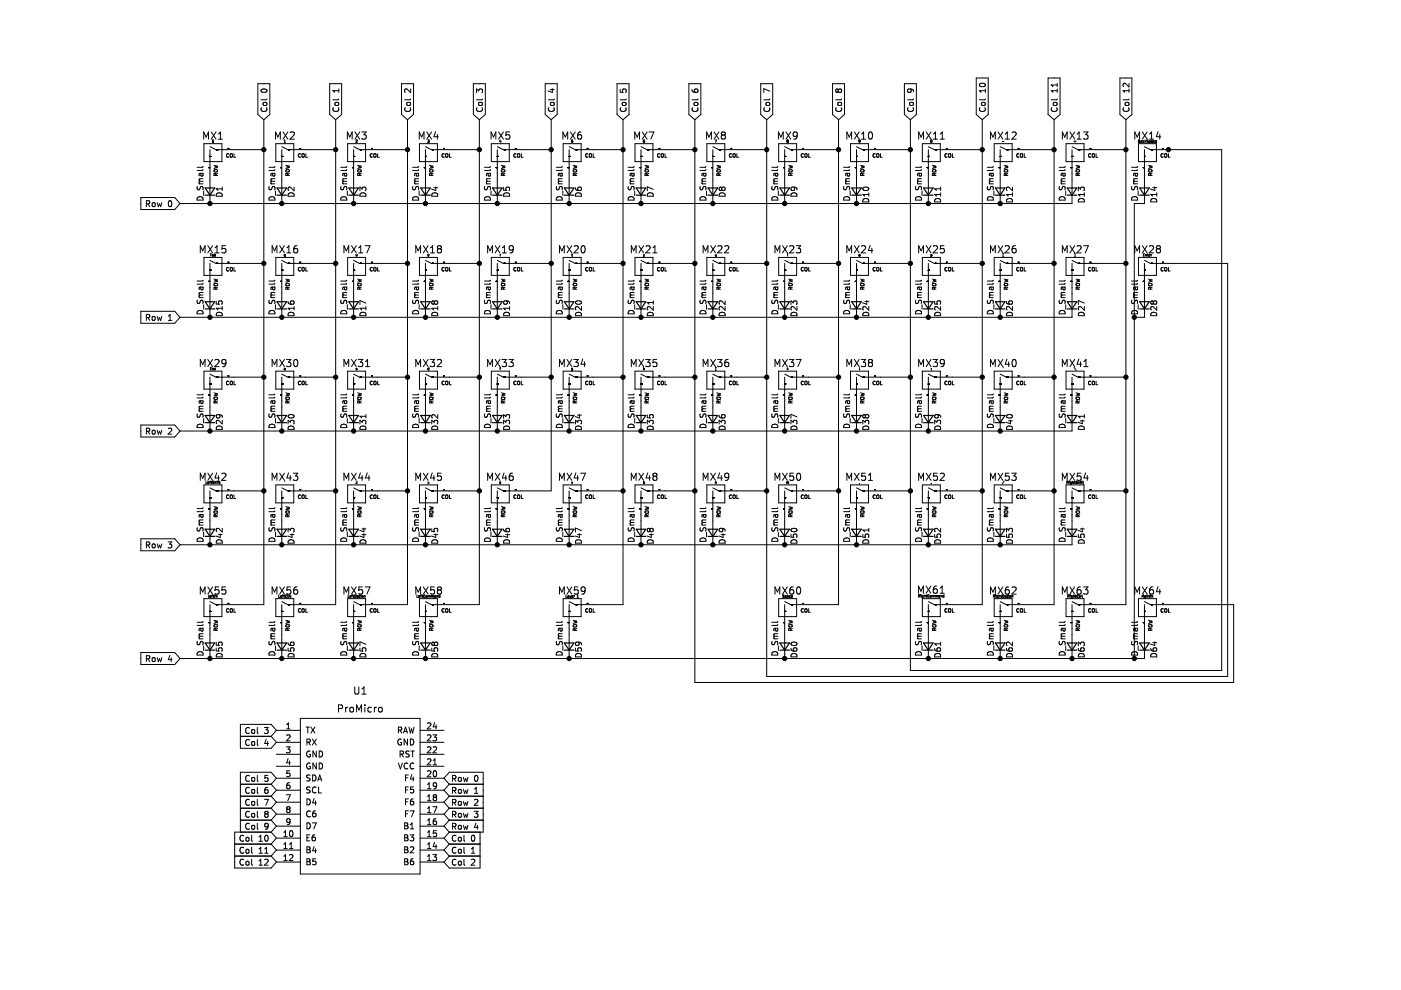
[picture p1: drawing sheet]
<svg xmlns="http://www.w3.org/2000/svg" width="297mm" height="210mm" viewBox="0 0 297 210" stroke-linecap="round" stroke-linejoin="round" font-family="sans-serif">
<path d="M.1 0h297v209.9h-297z" fill-rule="evenodd" fill="#fff" stroke="#fff" stroke-width=".21"/>
<g fill="none" stroke="#000" stroke-width=".25">
<path d="M43.5 39.9h2l-1 1.5zM58.7 39.9h2.1l-1.1 1.5zM74 39.9h2l-1 1.5zM89.2 39.9h2l-1 1.5zM104.4 39.9h2.1l-1.1 1.5zM119.7 39.9h2l-1 1.5zM134.9 39.9h2l-1 1.5zM150.1 39.9h2l-1 1.5zM165.3 39.9h2.1l-1 1.5zM180.6 39.9h2l-1 1.5zM195.8 39.9h2l-1 1.5zM211 39.9h2.1l-1 1.5z"/>
<path d="M226.3 39.9h2l-1 1.5zM241.6 39.9h2.1l-1.1 1.5zM43.5 41.4h2M58.7 41.4h2.1M74 41.4h2M89.2 41.4h2M104.4 41.4h2.1M119.7 41.4h2M134.9 41.4h2M150.1 41.4h2M165.3 41.4h2.1M180.6 41.4h2"/>
<path d="M195.8 41.4h2M211 41.4h2.1M226.3 41.4h2M241.6 41.4h2.1M43.5 65.5h2M43.5 64h2l-1 1.5zM58.7 65.5h2.1M58.7 64h2.1l-1.1 1.5zM74 65.5h2M74 64h2l-1 1.5zM89.2 65.5h2M89.2 64h2l-1 1.5z"/>
<path d="M104.4 65.5h2.1M104.4 64h2.1l-1.1 1.5zM119.7 65.5h2M119.7 64h2l-1 1.5zM134.9 65.5h2M134.9 64h2l-1 1.5zM150.1 65.5h2M150.1 64h2l-1 1.5zM165.3 65.5h2.1M165.3 64h2.1l-1 1.5zM180.6 65.5h2M180.6 64h2l-1 1.5z"/>
<path d="M195.8 65.5h2M195.8 64h2l-1 1.5zM211 65.5h2.1M211 64h2.1l-1 1.5zM226.3 65.5h2M226.3 64h2l-1 1.5zM241.6 65.5h2.1M241.6 64h2.1l-1.1 1.5zM43.5 89.6h2M43.5 88.1h2l-1 1.5zM58.7 89.6h2.1M58.7 88.1h2.1l-1.1 1.5z"/>
<path d="M74 89.6h2M74 88.1h2l-1 1.5zM89.2 89.6h2M89.2 88.1h2l-1 1.5zM104.4 89.6h2.1M104.4 88.1h2.1l-1.1 1.5zM119.7 89.6h2M119.7 88.1h2l-1 1.5zM134.9 89.6h2M134.9 88.1h2l-1 1.5zM150.1 89.6h2M150.1 88.1h2l-1 1.5z"/>
<path d="M165.3 89.6h2.1M165.3 88.1h2.1l-1 1.5zM180.6 89.6h2M180.6 88.1h2l-1 1.5zM195.8 89.6h2M195.8 88.1h2l-1 1.5zM211 89.6h2.1M211 88.1h2.1l-1 1.5zM226.3 89.6h2M226.3 88.1h2l-1 1.5zM43.5 113.7h2M43.5 112.2h2l-1 1.5z"/>
<path d="M58.7 113.7h2.1M58.7 112.2h2.1l-1.1 1.5zM74 113.7h2M74 112.2h2l-1 1.5zM89.2 113.7h2M89.2 112.2h2l-1 1.5zM104.4 113.7h2.1M104.4 112.2h2.1l-1.1 1.5zM119.7 113.7h2M119.7 112.2h2l-1 1.5zM134.9 113.7h2M134.9 112.2h2l-1 1.5z"/>
<path d="M150.1 113.7h2M150.1 112.2h2l-1 1.5zM165.3 113.7h2.1M165.3 112.2h2.1l-1 1.5zM180.6 113.7h2M180.6 112.2h2l-1 1.5zM195.8 113.7h2M195.8 112.2h2l-1 1.5zM211 113.7h2.1M211 112.2h2.1l-1 1.5zM226.3 113.7h2M226.3 112.2h2l-1 1.5z"/>
<path d="M43.5 137.8h2M43.5 136.3h2l-1 1.5zM58.7 137.8h2.1M58.7 136.3h2.1l-1.1 1.5zM74 137.8h2M74 136.3h2l-1 1.5zM89.2 137.8h2M89.2 136.3h2l-1 1.5zM119.7 137.8h2M119.7 136.3h2l-1 1.5zM165.3 137.8h2.1M165.3 136.3h2.1l-1 1.5z"/>
<path d="M195.8 137.8h2M195.8 136.3h2l-1 1.5zM211 137.8h2.1M211 136.3h2.1l-1 1.5zM226.3 137.8h2M226.3 136.3h2l-1 1.5zM241.6 137.8h2.1M241.6 136.3h2.1l-1.1 1.5z"/>
</g>
<g fill="none" stroke="#000" stroke-width=".21">
<path d="M54.7 17.7h2.5v6.6l-1.3 1.1-1.2-1.1zM55.5 19a.61 .61 0 0 1 .7-.2 .61 .61 0 0 1 .3 .6 .75 .75 0 0 1-1.2-.2zM69.9 17.7h2.5v6.6l-1.2 1.1-1.3-1.1zM71.8 19.2h-1.2l.3 .4M71.8 18.9v.7M85.1 17.7h2.6v6.6l-1.3 1.1-1.3-1.1zM87.1 18.9v.7l-.9-.7-.4 .2 .1 .5M100.4 17.7h2.5v6.6l-1.3 1.1-1.2-1.1zM101 19.6v-.7l.5 .4 .1-.4h.6l.1 .2-.1 .5M115.6 17.7h2.5v6.6l-1.2 1.1-1.3-1.1zM116.7 19h.8M117.1 18.8v.8l-.9-.3"/>
<path d="M130.8 17.7h2.6v6.6l-1.3 1.1-1.3-1.1zM131.5 18.9v.6l.6 .1-.1-.6 .6-.1 .2 .2-.2 .5M146.1 17.7h2.5v6.6l-1.3 1.1-1.2-1.1zM146.7 19l.1 .3 .2 .2 .7 .1 .3-.3-.1-.4-.6 .1-.1 .3 .2 .3M161.3 17.7h2.5v6.6l-1.2 1.1-1.3-1.1zM163.2 19.3l-1.2-.5v.8M176.5 17.7h2.6v6.6l-1.3 1.1-1.3-1.1zM177.7 19.1l.3-.2h.2l.3 .2v.2l-.3 .3-.4-.1-.1-.2M177.7 19.1l-.2-.2-.3 .2v.4l.2 .1 .3-.3M177.7 19.1v.2M191.7 17.7h2.6v6.6l-1.3 1.1-1.3-1.1zM193 18.9l.2 .2-.1 .4h-.6l-.1-.4 .3-.2h.7l.2 .2 .1 .4"/>
<path d="M207 16.5h2.5v7.8l-1.2 1.1-1.3-1.1zM207.7 17.8a.75 .75 0 0 1 1.2 .3 .72 .72 0 0 1-1.3-.1zM208.9 18.9v.7M208.9 19.2h-1.3l.4 .4M222.2 16.5h2.6v7.8l-1.3 1.1-1.3-1.1zM224.1 19.2h-1.2l.3 .4M224.1 17.7v.7M224.1 18.9v.7M224.1 18h-1.2l.3 .4M237.4 16.5h2.6v7.8l-1.3 1.1-1.3-1.1zM239.4 17.7v.7l-.9-.7-.4 .2 .1 .5M239.4 19.2h-1.3l.4 .4"/>
<path d="M239.4 18.9v.7M41.8 39.5l.1 .7h.4l.2-.6 .3-.1 .3 .3-.1 .4M42.2 39h.9M42.4 38.4h.7M42.4 38.4l-.2 .2 .1 .4M42.5 36.7l.3 .6 .3-.1-.1-.5M43.1 37.9l-.8 .1-.1 .3 .2 .1M43.1 36.7l-.8 .1v.5M43.1 36l-.2 .1h-1.1M43.1 35.3l-.2 .2h-1.1M43.2 29.5v-1.5l.5 1.1 .5-1.1v1.5M43.2 30.5h3.9v3.8h-3.9z"/>
<path d="M44.3 35.5h.1M44.5 33.2h.1M44.5 31.1l1.3 .6h10.1M44.5 31.7v11.5M44.8 28l1 1.5M45.1 29.9l.1 .3h-.1M45.1 29.9h.1M45.1 29.8v.1M45.2 29.7h-.1l.1 .3M45.2 30h.1M45.2 30v.1M45.4 35.1l.7 .1-.5 .2 .5 .1-.7 .2"/>
<path d="M45.4 36.1l.6-.1 .1 .3-.2 .2-.4-.1zM45.8 37.2l-.1-.4h-.3v.4h.7M45.8 28l-1 1.5M46 31.7h.1M46.1 36.8l-.3 .2M46.3 29.5h.9M46.3 28.4l.4-.4v1.5M47.1 39.7v.7M48.3 31.5h.1M48.5 32.7a.34 .34 0 0 0-.5 .3 .34 .34 0 0 0 .5 .3M48.8 32.7l.2-.1 .2 .1v.6l-.4-.1zM49.6 32.6v.7h.4"/>
<path d="M55.5 22.9a.56 .56 0 0 0 .5 .7 .56 .56 0 0 0 .5-.7M55.8 21.8l.6-.1 .2 .4-.2 .3h-.4l-.2-.3zM55.9 25.4v102.8h-10.1l-1.3-.6M56.6 21l-.2 .2h-1.1M57.1 39.5v.7h.4l.2-.6 .3-.1 .3 .3-.1 .4M57.4 39h.9M57.6 38.4h.7M57.6 38.4l-.2 .2 .2 .4M57.7 36.7l.3 .6 .3-.1-.1-.5M58.3 37.9l-.8 .1-.1 .3 .2 .1M58.3 36.7l-.8 .1v.5M58.3 36l-.2 .1h-1.1"/>
<path d="M58.3 35.3l-.2 .2h-1.1M58.4 29.5v-1.5l.5 1.1 .5-1.1v1.5M58.5 30.5h3.8v3.8h-3.8zM59.5 35.5h.1M59.7 33.2h.1M59.7 31.1l1.3 .6h10.2M59.7 31.7v11.5M60 28l1 1.5M60.2 30.2h.3M60.2 29.8l.2-.1v.5M60.6 35.1l.8 .1-.6 .2 .6 .1-.8 .2M60.6 36.1l.6-.1 .2 .3-.3 .2-.4-.1z"/>
<path d="M61 37.2v-.4h-.3l-.1 .4h.8M61 28l-1 1.5M61.2 31.7h.1M61.4 36.8l-.4 .2M61.5 28.1l.6-.1 .3 .4-.9 1.1h.9M62.3 39.7v.8l-.9-.8-.3 .2 .1 .5M63.6 31.5h.1M63.7 32.7a.34 .34 0 0 0-.5 .3 .34 .34 0 0 0 .5 .3M64 32.7l.2-.1 .3 .1-.1 .6-.4-.1zM64.8 32.6v.7h.4M70.7 22.9a.56 .56 0 0 0 .5 .7 .56 .56 0 0 0 .5-.7M71 21.8l.6-.1 .2 .4-.2 .3h-.4l-.2-.3z"/>
<path d="M71.2 25.4v102.8h-10.2l-1.3-.6M71.8 21l-.1 .2h-1.1M72.3 39.5l.1 .7h.3l.3-.6 .3-.1 .2 .3v.4M72.7 39h.8M72.9 38.4h.6M72.9 38.4l-.2 .2 .1 .4M73 36.7l.2 .6 .3-.1v-.5M73.5 37.9l-.8 .1v.3l.2 .1M73.5 36.7l-.8 .1v.5M73.5 36l-.2 .1h-1.1M73.5 35.3l-.2 .2h-1.1M73.7 29.5v-1.5l.5 1.1 .5-1.1v1.5"/>
<path d="M73.7 30.5h3.8v3.8h-3.8zM74.7 35.5h.1M75 33.2h.1M75 31.1l1.2 .6h10.2M75 31.7v11.5M75.2 28l1.1 1.5M75.5 29.7h.2l.1 .1-.4 .4h.4M75.8 35.1l.8 .1-.6 .2 .6 .1-.8 .2M75.9 36.1l.6-.1 .1 .3-.3 .2-.4-.1zM76.2 37.2v-.4h-.3l-.1 .4h.8M76.3 28l-1.1 1.5M76.4 31.7h.1"/>
<path d="M76.6 36.8l-.4 .2M76.7 28h.9l-.5 .6 .5 .1v.7l-.2 .1-.7-.1M78.8 31.5h.1M78.9 32.7a.35 .35 0 0 0-.4 .3 .35 .35 0 0 0 .4 .3M78.9 33.3h.1M79.3 32.7l.1-.1 .3 .1-.1 .6-.3-.1zM80.1 32.6v.7h.3M85.9 22.9a.56 .56 0 0 0 .5 .7 .56 .56 0 0 0 .5-.7M86.3 21.8l.5-.1 .3 .4-.3 .3h-.3l-.3-.3zM86.4 25.4v102.8h-10.2l-1.2-.6M87.1 21l-.2 .2h-1.1M87.5 39.5l.1 .7h.4l.2-.6 .3-.1 .3 .3-.1 .4"/>
<path d="M87.9 39h.9M88.1 38.4h.7M88.1 38.4l-.2 .2 .1 .4M88.2 36.7l.2 .6 .4-.1-.1-.5M88.8 37.9l-.8 .1-.1 .3 .2 .1M88.8 36.7l-.8 .1v.5M88.8 36l-.2 .1h-1.1M88.8 35.3l-.2 .2h-1.1M88.9 29.5v-1.5l.5 1.1 .5-1.1v1.5M88.9 30.5h3.8v3.8h-3.8zM90 35.5h.1M90.2 33.2h.1"/>
<path d="M90.2 31.1l1.3 .6h10.1M90.2 31.7v11.5M90.5 28l1 1.5M90.7 29.7h.3l-.2 .2h.1M90.7 30.1v.1M90.7 30.2h.2M90.9 29.9h.1M91 29.9v.2M91 30.1l-.1 .1M91.1 35.1l.7 .1-.5 .2 .5 .1-.7 .2M91.1 36.1l.6-.1 .1 .3-.2 .2-.4-.1zM91.5 37.2l-.1-.4h-.3v.4h.7"/>
<path d="M91.5 28l-1 1.5M91.7 31.7h.1M91.8 36.8l-.3 .2M92 39.8h.8M92.4 27.9l-.4 1.1h.9M92.4 39.6v.8l-.9-.3M92.7 28.5v1M94 31.5h.1M94.2 32.7a.34 .34 0 0 0-.5 .3 .34 .34 0 0 0 .5 .3M94.5 32.7l.1-.1 .3 .1v.6l-.4-.1zM95.3 32.6v.7h.4M101.1 22.9a.56 .56 0 0 0 .6 .7 .56 .56 0 0 0 .5-.7"/>
<path d="M101.5 21.8l.6-.1 .2 .4-.2 .3h-.4l-.3-.3zM101.6 25.4v102.8h-10.1l-1.3-.6M102.3 21l-.2 .2h-1.1M102.8 39.5v.7h.4l.2-.6 .3-.1 .3 .3-.1 .4M103.1 39h.9M103.3 38.4l-.2 .2 .2 .4M103.3 38.4h.7M103.4 36.7l.3 .6 .3-.1-.1-.5M104 37.9l-.8 .1-.1 .3 .2 .1M104 36.7l-.8 .1v.5M104 36l-.2 .1h-1.1M104 35.3l-.2 .2h-1.1"/>
<path d="M104.1 29.5v-1.5l.5 1.1 .5-1.1v1.5M104.2 30.5h3.8v3.8h-3.8zM105.2 35.5h.1M105.4 33.2h.1M105.4 31.1l1.3 .6h10.2M105.4 31.7v11.5M105.7 28l1 1.5M106 29.7l-.1 .3h.3M106.2 29.8v.4M106.3 35.1l.8 .1-.6 .2 .6 .1-.8 .2M106.3 36.1l.6-.1 .2 .3-.3 .2-.4-.1zM106.7 37.2v-.4h-.3l-.1 .4h.8"/>
<path d="M106.7 28l-1 1.5M106.8 39.7v.6l.6 .1-.1-.6 .6-.1 .1 .2-.1 .5M106.9 31.7h.1M107.1 36.8l-.4 .2M108 28h-.7l-.1 .7 .3-.1h.5l.1 .2-.1 .6-.2 .1-.6-.1M109.2 31.5h.1M109.4 32.7a.34 .34 0 0 0-.5 .3 .34 .34 0 0 0 .5 .3M109.7 32.7l.2-.1 .3 .1-.1 .6-.4-.1zM110.5 32.6v.7h.4M116.4 22.9a.56 .56 0 0 0 .5 .7 .56 .56 0 0 0 .5-.7M116.8 21.8h.6l.1 .4-.7 .1-.1-.2zM116.9 25.4v78.7h-10.2l-1.3-.7"/>
<path d="M117.5 21l-.2 .2h-1M118 39.5l.1 .7h.3l.3-.6 .3-.1 .2 .3v.4M118.4 39h.8M118.5 38.4l-.1 .2 .1 .4M118.5 38.4h.7M118.7 36.7l.2 .6 .3-.1v-.5M119.2 36.7l-.8 .1v.5M119.2 37.9l-.8 .1v.3l.1 .1M119.2 36l-.2 .1h-1.1M119.2 35.3l-.2 .2h-1.1M119.3 29.5v-1.5l.6 1.1 .5-1.1v1.5M119.4 30.5h3.8v3.8h-3.8z"/>
<path d="M120.4 35.5h.1M120.7 33.2h.1M120.7 31.7v11.5M120.7 31.1l1.2 .6h10.2M120.9 28l1.1 1.5M121.2 30.1v.1M121.2 29.9l.2 .1v.2h-.2M121.2 29.9h.1M121.4 29.7h-.2v.2M121.5 35.1l.8 .1-.6 .2 .6 .1-.8 .2M121.6 36.1l.6-.1 .1 .3-.3 .2-.4-.1zM121.9 37.2v-.4h-.3l-.1 .4h.8"/>
<path d="M122 28l-1.1 1.5M122 39.8l.1 .4 .2 .1 .7 .1 .3-.2-.1-.5-.7 .1v.4l.2 .2M122.1 31.7h.1M122.3 36.8l-.4 .2M123.2 28l-.4 .1a1.03 1.03 0 0 0 0 1.4l.5-.1v-.6l-.3-.2h-.4l-.1 .2M124.5 31.5h.1M124.6 32.7a.34 .34 0 0 0-.4 .3 .34 .34 0 0 0 .4 .3M125 32.7l.1-.1 .3 .1-.1 .6-.3-.1zM125.8 32.6v.7h.3M131.6 22.9a.56 .56 0 0 0 .5 .7 .56 .56 0 0 0 .5-.7M132 21.8l.5-.1 .3 .4-.3 .3h-.3l-.3-.3zM132.1 25.4v102.8h-10.2l-1.2-.6"/>
<path d="M132.8 21l-.2 .2h-1.1M133.2 39.5l.1 .7h.4l.2-.6 .3-.1 .2 .3v.4M133.6 39h.8M133.8 38.4h.6M133.8 38.4l-.2 .2 .1 .4M133.9 36.7l.2 .6 .3-.1v-.5M134.4 37.9l-.7 .1-.1 .3 .2 .1M134.4 36.7l-.7 .1v.5M134.4 36l-.1 .1h-1.1M134.4 35.3l-.1 .2h-1.1M134.6 29.5v-1.5l.5 1.1 .5-1.1v1.5M134.6 30.5h3.8v3.8h-3.8z"/>
<path d="M135.6 35.5h.1M135.9 33.2h.1M135.9 31.7v11.5M135.9 31.1l1.3 .6h10.1M136.2 28l1 1.5M136.4 30.1v.1M136.4 29.9v.1M136.4 30.2h.2M136.4 29.9h.2M136.4 29.9h.1M136.6 29.7l-.2 .1v.3M136.6 29.9h.1"/>
<path d="M136.7 30.1l-.1 .1M136.7 29.9v.2M136.8 35.1l.7 .1-.5 .2 .5 .1-.7 .2M136.8 36.1l.6-.1 .1 .3-.2 .2-.4-.1zM137.2 37.2l-.1-.4h-.3v.4h.7M137.2 28l-1 1.5M137.3 31.7h.1M137.5 36.8l-.3 .2M137.6 28h1l-.6 1.5M139.7 31.5h.1M139.9 32.7a.34 .34 0 0 0-.5 .3 .34 .34 0 0 0 .5 .3M140.2 32.7l.1-.1 .3 .1v.6l-.4-.1z"/>
<path d="M141 32.6v.7h.4M146.8 22.9a.56 .56 0 0 0 .6 .7 .56 .56 0 0 0 .5-.7M147.2 21.8l.5-.1 .3 .4-.3 .3h-.3l-.3-.3zM147.3 25.4v119.3h114.3v-16.5h-17.7l-1.3-.6M148 21l-.2 .2h-1.1M148.5 39.5v.7h.4l.2-.6 .3-.1 .3 .3-.1 .4M148.8 39h.9M149 38.4l-.2 .2 .2 .4M149 38.4h.7M149.1 36.7l.3 .6 .3-.1-.1-.5M149.7 36.7l-.8 .1v.5M149.7 37.9l-.8 .1-.1 .3 .2 .1"/>
<path d="M149.7 36l-.2 .1h-1.1M149.7 35.3l-.2 .2h-1.1M149.8 29.5v-1.5l.5 1.1 .5-1.1v1.5M149.9 30.5h3.8v3.8h-3.8zM150.9 35.5h.1M151.1 33.2h.1M151.1 31.7v11.5M151.1 31.1l1.3 .6h10.2M151.4 28l1 1.5M151.6 29.7h.3l-.2 .5M152 35.1l.7 .1-.5 .2 .5 .1-.7 .2M152 36.1l.6-.1 .1 .3-.2 .2-.4-.1z"/>
<path d="M152.4 37.2l-.1-.4h-.2l-.1 .4h.7M152.4 28l-1 1.5M152.6 31.7h.1M152.7 36.8l-.3 .2M153 39.9l-.2-.2-.3 .2v.4l.2 .1 .3-.2M153 39.9l.3-.2h.2l.2 .2v.4l-.2 .1h-.2l-.3-.2M153 39.9v.3M153.2 28.6l-.3-.3 .3-.3h.3l.3 .3-.3 .3M153.2 28.6l-.3 .3v.3l.3 .3h.3l.3-.3v-.3l-.3-.3M153.2 28.6h.3M154.9 31.5h.1M155.1 32.7a.35 .35 0 0 0-.5 .3 .35 .35 0 0 0 .5 .3"/>
<path d="M155.1 33.3h.1M155.4 32.7l.2-.1 .3 .1-.1 .6-.4-.1zM156.2 32.6v.7h.4M162.1 22.9a.56 .56 0 0 0 .5 .7 .56 .56 0 0 0 .5-.7M162.4 21.8l.6-.1 .2 .4-.2 .3h-.4l-.2-.3zM162.6 25.4v118h97.7v-87.6h-16.4l-1.3-.6M163.2 21l-.2 .2h-1M163.7 39.5l.1 .7h.3l.3-.6 .3-.1 .2 .3-.1 .4M164.1 39h.8M164.2 38.4h.7M164.2 38.4l-.1 .2 .1 .4M164.4 36.7l.2 .6 .3-.1-.1-.5"/>
<path d="M164.9 37.9l-.8 .1v.3l.1 .1M164.9 36.7l-.8 .1v.5M164.9 36l-.2 .1h-1.1M164.9 35.3l-.2 .2h-1.1M165 29.5v-1.5l.5 1.1 .6-1.1v1.5M165.1 30.5h3.8v3.8h-3.8zM166.1 35.5h.1M166.4 33.2h.1M166.4 31.1l1.2 .6h10.2M166.4 31.7v11.5M166.6 28l1.1 1.5M166.9 29.8v.1"/>
<path d="M166.9 29.8h.1M166.9 29.9v.2l.1 .1M166.9 29.9h.1M167 29.7l-.1 .1M167 29.7h.1M167.1 29.7v.1M167.1 29.9v.3M167.1 29.9h-.1M167.1 30.2h-.1M167.1 29.8h.1M167.1 29.8v.1M167.2 35.1l.8 .1-.6 .2 .6 .1-.8 .2"/>
<path d="M167.3 36.1l.6-.1 .1 .3-.3 .2-.4-.1zM167.6 37.2v-.4h-.3l-.1 .4h.8M167.7 28l-1.1 1.5M167.8 31.7h.1M168 36.8l-.4 .2M168.2 39.7l.3 .2-.1 .4h-.6l-.1-.4 .2-.2h.8l.2 .2 .1 .4M169 28.6l-.3 .3h-.3l-.2-.3 .1-.5 .4-.1 .3 .1a1.01 1.01 0 0 1-.4 1.4h-.3M170.2 31.5h.1M170.3 32.7a.34 .34 0 0 0-.4 .3 .34 .34 0 0 0 .4 .3M170.7 32.7l.1-.1 .3 .1-.1 .6-.3-.1zM171.5 32.6v.7h.3M177.3 22.9a.56 .56 0 0 0 .5 .7 .56 .56 0 0 0 .5-.7"/>
<path d="M177.7 21.8l.5-.1 .3 .4-.3 .3h-.4l-.2-.3zM177.8 25.4v102.8h-10.2l-1.2-.6M178.5 21l-.2 .2h-1.1M178.9 39.5l.1 .7h.4l.2-.6 .3-.1 .2 .3v.4M179.3 39h.8M179.5 38.4h.6M179.5 38.4l-.2 .2 .1 .4M179.5 29.5v-1.5l.6 1.1 .5-1.1v1.5M179.6 36.7l.2 .6 .3-.1v-.5M180.1 37.9l-.7 .1-.1 .3 .2 .1M180.1 36.7l-.7 .1v.5M180.1 36l-.1 .1h-1.1"/>
<path d="M180.1 35.3l-.1 .2h-1.1M180.3 30.5h3.8v3.8h-3.8zM181.1 28l1.1 1.5M181.3 35.5h.1M181.6 33.2h.1M181.6 31.1l1.3 .6h10.1M181.6 31.7v11.5M182.1 29.9v-.2h.2v.4M182.1 29.9v.1M182.1 30h.2M182.2 28l-1.1 1.5M182.3 30.2h-.2"/>
<path d="M182.3 30.1v.1M182.4 29.9l-.1 .1M182.4 29.9h.1M182.4 35.1l.8 .1-.5 .2 .5 .1-.8 .2M182.5 36.1l.6-.1 .1 .3-.2 .2-.4-.1zM182.7 29.5h.8M182.7 28.4l.4-.4v1.5M182.8 37.2v-.4h-.3l-.1 .4h.8M183 31.7h.1M183.1 39.8a.61 .61 0 0 1 .7-.2 .61 .61 0 0 1 .3 .6 .75 .75 0 0 1-1.2-.2zM183.2 36.8l-.4 .2M184.3 28.1l.2-.1a.81 .81 0 0 1 .5 .7 .81 .81 0 0 1-.5 .8l-.2-.1-.2-.5z"/>
<path d="M185.4 31.5h.1M185.6 32.7a.34 .34 0 0 0-.5 .3 .34 .34 0 0 0 .5 .3M185.9 32.7l.1-.1 .3 .1v.6l-.4-.1zM186.7 32.6v.7h.4M192.5 22.9a.56 .56 0 0 0 .5 .7 .56 .56 0 0 0 .6-.7M192.9 21.8l.5-.1 .3 .4-.3 .3h-.3l-.3-.3zM193 25.4v116.8h66v-110.5h-15.1l-1.3-.6M193.7 21l-.2 .2h-1.1M194.2 39.5v.7h.4l.2-.6 .3-.1 .3 .3-.1 .4M194.5 39h.9M194.7 38.4h.7M194.7 38.4l-.2 .2 .1 .4"/>
<path d="M194.8 29.5v-1.5l.5 1.1 .5-1.1v1.5M194.8 36.7l.3 .6 .3-.1-.1-.5M195.4 37.9l-.8 .1-.1 .3 .2 .1M195.4 36.7l-.8 .1v.5M195.4 36l-.2 .1h-1.1M195.4 35.3l-.2 .2h-1.1M195.6 30.5h3.8v3.8h-3.8zM196.4 28l1 1.5M196.6 35.5h.1M196.8 33.2h.1M196.8 31.1l1.3 .6h10.2M196.8 31.7v11.5"/>
<path d="M197.4 30.1v-.4l.2 .1v.3M197.4 30.1v.1M197.4 30.2h.1M197.4 28l-1 1.5M197.6 30.1l-.1 .1M197.7 35.1l.7 .1-.5 .2 .5 .1-.7 .2M197.7 36.1l.6-.1 .1 .3-.2 .2-.4-.1zM197.9 29.5h.9M197.9 28.4l.4-.4v1.5M198.1 37.2l-.1-.4h-.2l-.1 .4h.7M198.3 31.7h.1M198.4 36.8l-.3 .2"/>
<path d="M199.3 29.5h.9M199.3 28.4l.5-.4v1.5M199.4 39.7v.7M200.6 31.5h.1M200.8 32.7a.35 .35 0 0 0-.5 .3 .35 .35 0 0 0 .5 .3M200.8 33.3h.1M201.1 32.7l.2-.1 .3 .1-.1 .6-.4-.1zM201.9 32.6v.7h.4M207.8 22.9a.56 .56 0 0 0 .5 .7 .56 .56 0 0 0 .5-.7M208.1 21.8l.6-.1 .2 .4-.2 .3h-.4l-.2-.3zM208.3 25.4v102.8h-10.2l-1.3-.6M208.9 21l-.2 .2h-1.1"/>
<path d="M209.4 39.5l.1 .7h.3l.3-.6 .3-.1 .2 .3-.1 .4M209.8 39h.8M209.9 38.4h.7M209.9 38.4l-.1 .2 .1 .4M210 29.5v-1.5l.5 1.1 .5-1.1v1.5M210.1 36.7l.2 .6 .3-.1-.1-.5M210.6 37.9l-.8 .1v.3l.1 .1M210.6 36.7l-.8 .1v.5M210.6 36l-.2 .1h-1.1M210.6 35.3l-.2 .2h-1.1M210.8 30.5h3.8v3.8h-3.8zM211.6 28l1 1.5"/>
<path d="M211.8 35.5h.1M212.1 33.2h.1M212.1 31.1l1.2 .6h10.2M212.1 31.7v11.5M212.5 30h.4M212.6 28l-1 1.5M212.9 35.1l.8 .1-.6 .2 .6 .1-.8 .2M212.9 36.1l.7-.1 .1 .3-.3 .2-.4-.1zM213.1 29.5h.9M213.1 28.4l.5-.4v1.5M213.3 37.2v-.4h-.3l-.1 .4h.8M213.5 31.7h.1"/>
<path d="M213.7 36.8l-.4 .2M214.6 28.1l.6-.1 .2 .4-.9 1.1h.9M214.7 39.7v.8l-.9-.8-.4 .2 .1 .5M215.9 31.5h.1M216 32.7a.34 .34 0 0 0-.4 .3 .34 .34 0 0 0 .4 .3M216.4 32.7l.1-.1 .3 .1-.1 .6-.3-.1zM217.2 32.6v.7h.3M223 22.9a.56 .56 0 0 0 .5 .7 .56 .56 0 0 0 .5-.7M223.4 21.8l.5-.1 .2 .4-.2 .3h-.4l-.2-.3zM223.5 25.4v102.8h-10.2l-1.2-.6M224.1 21l-.1 .2h-1.1M224.6 39.5l.1 .7h.3l.3-.6 .3-.1 .2 .3v.4"/>
<path d="M225 39h.8M225.2 38.4h.6M225.2 38.4l-.2 .2 .1 .4M225.2 29.5v-1.5l.5 1.1 .6-1.1v1.5M225.3 36.7l.2 .6 .3-.1v-.5M225.8 37.9l-.8 .1v.3l.2 .1M225.8 36.7l-.8 .1v.5M225.8 36l-.1 .1h-1.1M225.8 35.3l-.1 .2h-1.1M226 30.5h3.8v3.8h-3.8zM226.8 28l1.1 1.5M227 35.5h.1"/>
<path d="M227.3 33.2h.1M227.3 31.1l1.3 .6h10.1M227.3 31.7v11.5h-189.1M227.7 29.9h.4M227.7 30.1h.4M227.9 28l-1.1 1.5M228.1 35.1l.8 .1-.5 .2 .5 .1-.8 .2M228.2 36.1l.6-.1 .1 .3-.3 .2-.3-.1zM228.4 29.5h.8M228.4 28.4l.4-.4v1.5M228.5 37.2v-.4h-.3l-.1 .4h.8M228.7 31.7h.1"/>
<path d="M228.9 36.8l-.4 .2M229.7 28h1l-.5 .6 .4 .1v.7l-.2 .1-.7-.1M231.1 31.5h.1M231.3 32.7a.34 .34 0 0 0-.5 .3 .34 .34 0 0 0 .5 .3M231.6 32.7l.1-.1 .3 .1-.1 .6-.3-.1zM232.4 32.6v.7h.3M238.2 22.9a.56 .56 0 0 0 .5 .7 .56 .56 0 0 0 .6-.7M238.6 21.8l.5-.1 .3 .4-.3 .3h-.3l-.3-.3zM238.7 25.4v102.8h-10.1l-1.3-.6M239.4 21l-.2 .2h-1.1M240 39.5v.7h.4l.2-.6 .3-.1 .3 .3-.1 .4M240.3 39h.9"/>
<path d="M240.5 38.4h.7M240.5 38.4l-.2 .2 .2 .4M240.6 29.5v-1.5l.5 1.1 .5-1.1v1.5M240.6 36.7l.3 .6 .3-.1-.1-.5M241.2 37.9l-.8 .1-.1 .3 .2 .1M241.2 36.7l-.8 .1v.5M241.2 36l-.2 .1h-1.1M241.2 35.3l-.2 .2h-1.1M241.4 29.9h.1M241.4 30.5h3.8v3.8h-3.8zM241.6 29.9h-.1M241.6 29.9v-.2h-.2v.5l.2-.1-.1-.2"/>
<path d="M241.6 29.9h.1M241.9 29.9h.2M242.1 29.9h.1M242.1 29.9v.3h-.2v-.2h.2M242.2 28l1 1.5M242.3 30.1l.1 .1M242.3 29.9v.2M242.4 30.2h.1M242.4 29.9h-.1M242.4 29.9h.1M242.4 35.5h.1M242.6 33.2h.1"/>
<path d="M242.6 31.7v11.5h-2.1v96.4M242.8 29.7v.5M242.8 30l.2 .2M243 29.8l-.2 .2M243.1 30.2h.3M243.2 29.9h.1M243.2 29.9l.2 .2M243.2 28l-1 1.5M243.4 30.1v.1M243.4 29.7h-.2v.2M243.5 35.1l.8 .1-.6 .2 .6 .1-.8 .2M243.5 36.1l.7-.1 .1 .3-.3 .2-.4-.1z"/>
<path d="M243.7 30.2h.2M243.7 29.9h.2M243.7 29.8v.6M243.7 29.5h.9M243.7 28.4l.5-.4v1.5M243.9 29.9h.1M243.9 29.9v.2M243.9 30.1v.1M243.9 37.2v-.4h-.3l-.1 .4h.8M244.1 31.7h.1M244.1 29.9h.2v.3h-.1M244.1 30v.2"/>
<path d="M244.1 30.2h.1M244.2 30h-.1M244.3 36.8l-.4 .2M244.3 30h-.1M244.4 39.8h.9M244.8 29.9h-.2v.3h.2M244.8 39.6v.8l-.9-.3M245 29.9v.3h.2M245 29.9l.2 .1h-.2M245 29.9h.1M245.5 27.9l-.3 1.1h.9M245.9 28.5v1"/>
<path d="M246.5 31.5h.1M246.6 32.7a.34 .34 0 0 0-.5 .3 .34 .34 0 0 0 .5 .3M246.9 32.7l.2-.1 .3 .1-.1 .6-.4-.1zM247.7 32.6v.7h.4M29.9 41.9h7.2l1.1 1.3-1.1 1.2h-7.2zM31 43.2h.6l.1-.5-.7-.1v1.2M31.3 43.2l.5 .6M32.4 43h.3l.2 .2v.4l-.2 .2-.5-.2zM33.3 43l.3 .8 .2-.6 .3 .6 .2-.8M35.8 42.7l.2-.1a.68 .68 0 0 1 .4 .6 .68 .68 0 0 1-.4 .6l-.3-.5zM42 41.8a.66 .66 0 0 1 .7-.1 .66 .66 0 0 1 .4 .7h-1.3zM42.5 53.6v-1.5l.5 1.1 .5-1.1v1.5"/>
<path d="M43.1 59.4l-.2 .2h-1.1M43.2 40.5v1M43.2 54.6h3.9v3.8h-3.9zM44.1 52.1l1 1.5M44.3 59.7h.1M44.5 57.3h.1M44.5 55.2l1.3 .6h10.1M44.5 55.8v11.5M44.5 53.8h.3M44.7 53.8v.5M45 54h.2M45.1 52.1l-1 1.5"/>
<path d="M45.2 54h.1M45.2 54v.3h-.2v-.2h.2M45.4 59.2l.7 .2-.5 .1 .5 .1-.7 .2M45.5 53.8v.5h.2v-.3h-.2M45.6 53.6h.9M45.6 52.5l.4-.4v1.5M45.9 41.1a.68 .68 0 0 1 .8-.2 .68 .68 0 0 1 .4 .7h-1.3zM46 55.8h.1M47.1 40h-1.3l.4 .4M47.8 52.1h-.7l-.1 .7 .3-.1h.5l.1 .3-.1 .5-.2 .1-.6-.1M48.3 55.6h.1M48.5 56.8a.34 .34 0 0 0-.5 .3 .34 .34 0 0 0 .5 .3"/>
<path d="M48.8 56.8l.2-.1 .2 .1v.6h-.4zM49.6 56.7v.8h.4M57.2 41.8a.66 .66 0 0 1 .8-.1 .66 .66 0 0 1 .3 .7h-1.3zM57.7 53.6v-1.5l.5 1.1 .5-1.1v1.5M58.3 59.4l-.2 .2h-1.1M58.4 40.5v1M58.5 54.6h3.8v3.8h-3.8zM59.3 52.1l1 1.5M59.5 59.7h.1M59.7 57.3h.1M59.7 55.8v11.5M59.7 55.2l1.3 .6h10.2"/>
<path d="M60.3 54.3h.1M60.3 52.1l-1 1.5M60.5 54v.5M60.5 54.3h-.2M60.5 54h-.2v.3M60.6 59.2l.8 .2-.6 .1 .6 .1-.8 .2M60.8 53.6h.9M60.8 52.5l.4-.4v1.5M61.1 41.1a.68 .68 0 0 1 .8-.2 .68 .68 0 0 1 .4 .7h-1.2zM61.2 55.8h.1M63 52.1l-.4 .1a1.03 1.03 0 0 0 0 1.4l.5-.1v-.5l-.3-.3h-.4l-.1 .3M63.6 55.6h.1"/>
<path d="M63.7 56.8a.34 .34 0 0 0-.5 .3 .34 .34 0 0 0 .5 .3M64 56.8l.2-.1 .3 .1-.1 .6h-.4zM64.8 56.7v.8h.4M72.4 41.8a.66 .66 0 0 1 .8-.1 .66 .66 0 0 1 .3 .7h-1.3zM72.9 53.6v-1.5l.5 1.1 .5-1.1v1.5M73.5 59.4l-.2 .2h-1.1M73.6 40.5v1M73.7 54.6h3.8v3.8h-3.8zM74.5 52.1l1 1.5M74.7 59.7h.1M75 57.3h.1M75 55.2l1.2 .6h10.2"/>
<path d="M75 55.8v11.5M75.4 54l.1 .3 .1-.2 .1 .2 .1-.3M75.5 52.1l-1 1.5M75.8 59.2l.8 .2-.6 .1 .6 .1-.8 .2M76 52.5l.5-.4v1.5M76 53.6h.9M76.3 40.5v-.8l.5 .4 .1-.4h.6l.1 .2-.1 .6M76.4 41.1a.68 .68 0 0 1 .8-.2 .68 .68 0 0 1 .4 .7h-1.3zM76.4 55.8h.1M77.4 52.1h1l-.6 1.5M78.8 55.6h.1M78.9 56.8a.35 .35 0 0 0-.4 .3 .35 .35 0 0 0 .4 .3"/>
<path d="M78.9 57.4h.1M79.3 56.8l.1-.1 .3 .1-.1 .6h-.3zM80.1 56.7v.8h.3M87.7 41.8a.66 .66 0 0 1 .7-.1 .66 .66 0 0 1 .4 .7h-1.3zM88.2 53.6v-1.5l.5 1.1 .5-1.1v1.5M88.8 59.4l-.2 .2h-1.1M88.9 40.5v1M88.9 54.6h3.8v3.8h-3.8zM89.8 52.1l1 1.5M90 59.7h.1M90.2 57.3h.1M90.2 55.2l1.3 .6h10.1"/>
<path d="M90.2 55.8v11.5M90.7 54v.3h.2M90.7 54h.2M90.7 54h.1M90.8 52.1l-1 1.5M90.9 54h.1M91 54l-.3 .1M91.1 59.2l.7 .2-.5 .1 .5 .1-.7 .2M91.3 53.6h.8M91.3 52.5l.4-.4v1.5M91.6 41.1a.68 .68 0 0 1 .8-.2 .68 .68 0 0 1 .4 .7h-1.3zM91.7 55.8h.1"/>
<path d="M93 52.7l-.3-.2 .3-.4h.3l.3 .3-.3 .3M93 52.7l-.3 .3v.3l.3 .3h.3l.3-.3v-.3l-.3-.3M93 52.7h.3M94 55.6h.1M94.2 56.8a.34 .34 0 0 0-.5 .3 .34 .34 0 0 0 .5 .3M94.5 56.8l.1-.1 .3 .1v.6h-.4zM95.3 56.7v.8h.4M102.9 41.8a.66 .66 0 0 1 .7-.1 .66 .66 0 0 1 .4 .7h-1.3zM103.4 53.6v-1.5l.5 1.1 .5-1.1v1.5M104 59.4l-.2 .2h-1.1M104.1 40.5v1M104.2 54.6h3.8v3.8h-3.8z"/>
<path d="M105 52.1l1 1.5M105.2 59.7h.1M105.4 57.3h.1M105.4 55.2l1.3 .6h10.2M105.4 55.8v11.5M106 52.1l-1 1.5M106 54v.3M106.1 54l-.1 .1M106.1 54h.1M106.2 54h-.1M106.3 59.2l.8 .2-.6 .1 .6 .1-.8 .2M106.5 53.6h.9"/>
<path d="M106.5 52.5l.4-.4v1.5M106.8 41.1a.68 .68 0 0 1 .8-.2 .68 .68 0 0 1 .4 .7h-1.2zM106.9 55.8h.1M108.8 52.7l-.3 .3h-.3l-.2-.3 .1-.5 .4-.1 .3 .1a1.01 1.01 0 0 1-.4 1.4h-.3M109.2 55.6h.1M109.4 56.8a.34 .34 0 0 0-.5 .3 .34 .34 0 0 0 .5 .3M109.7 56.8l.2-.1 .3 .1-.1 .6h-.4zM110.5 56.7v.8h.4M118.1 41.8a.66 .66 0 0 1 .8-.1 .66 .66 0 0 1 .3 .7h-1.3zM118.6 53.6v-1.5l.5 1.1 .5-1.1v1.5M119.2 59.4l-.2 .2h-1.1M119.3 40.5v1"/>
<path d="M119.4 54.6h3.8v3.8h-3.8zM120.2 52.1l1 1.5M120.4 59.7h.1M120.7 57.3h.1M120.7 55.8v11.5M120.7 55.2l1.2 .6h10.2M121.2 54h.2M121.2 52.1l-1 1.5M121.3 53.8v.5M121.3 54.3h.1M121.4 54.3h.1M121.5 59.2l.8 .2-.6 .1 .6 .1-.8 .2"/>
<path d="M121.7 52.2l.6-.1 .3 .4-.9 1.1h.9M122.1 55.8h.1M122.2 41a.66 .66 0 0 1 .7-.1 .66 .66 0 0 1 .4 .7h-1.3zM123.3 52.2l.3-.1a.81 .81 0 0 1 .5 .8 .81 .81 0 0 1-.5 .7l-.3-.1-.1-.5zM124.5 55.6h.1M124.6 56.8a.34 .34 0 0 0-.4 .3 .34 .34 0 0 0 .4 .3M125 56.8l.1-.1 .3 .1-.1 .6h-.3zM125.8 56.7v.8h.3M133.4 41.8a.66 .66 0 0 1 .7-.1 .66 .66 0 0 1 .3 .7h-1.2zM133.9 53.6v-1.5l.5 1.1 .5-1.1v1.5M134.4 59.4l-.1 .2h-1.1M134.6 40.5v1"/>
<path d="M134.6 54.6h3.8v3.8h-3.8zM135.4 52.1l1.1 1.5M135.6 59.7h.1M135.9 57.3h.1M135.9 55.8v11.5M135.9 55.2l1.3 .6h10.1M136.4 54l.1 .3M136.5 52.1l-1.1 1.5M136.5 54.4l-.1 .1M136.5 54.4h.1M136.5 54.3v.1M136.7 54l-.2 .3"/>
<path d="M136.8 59.2l.7 .2-.5 .1 .5 .1-.7 .2M137 52.2l.6-.1 .2 .4-.9 1.1h.9M137.3 55.8h.1M137.4 41a.66 .66 0 0 1 .8-.1 .66 .66 0 0 1 .3 .7h-1.3zM138.4 53.6h.9M138.4 52.5l.5-.4v1.5M138.5 40.2l-1.3-.6v.9M139.7 55.6h.1M139.9 56.8a.34 .34 0 0 0-.5 .3 .34 .34 0 0 0 .5 .3M140.2 56.8l.1-.1 .3 .1v.6h-.4zM141 56.7v.8h.4M148.6 41.8a.66 .66 0 0 1 .7-.1 .66 .66 0 0 1 .4 .7h-1.3z"/>
<path d="M149.1 53.6v-1.5l.5 1.1 .5-1.1v1.5M149.7 59.4l-.2 .2h-1.1M149.8 40.5v1M149.9 54.6h3.8v3.8h-3.8zM150.7 52.1l1 1.5M150.9 59.7h.1M151.1 57.3h.1M151.1 55.8v11.5M151.1 55.2l1.3 .6h10.2M151.7 54v.3h.2M151.7 52.1l-1 1.5M151.9 54.3h.1"/>
<path d="M151.9 54v.3M152 59.2l.7 .2-.5 .1 .5 .1-.7 .2M152.2 52.2l.6-.1 .3 .4-1 1.1h1M152.5 41.1a.68 .68 0 0 1 .8-.2 .68 .68 0 0 1 .4 .7h-1.2zM152.6 55.8h.1M153.7 52.2l.5-.1 .3 .4-.9 1.1h.9M154.9 55.6h.1M155.1 56.8a.35 .35 0 0 0-.5 .3 .35 .35 0 0 0 .5 .3M155.1 57.4h.1M155.4 56.8l.2-.1 .3 .1-.1 .6h-.4zM156.2 56.7v.8h.4M163.8 41.8a.66 .66 0 0 1 .8-.1 .66 .66 0 0 1 .3 .7h-1.3z"/>
<path d="M164.3 53.6v-1.5l.5 1.1 .5-1.1v1.5M164.9 59.4l-.2 .2h-1.1M165 40.5v1M165.1 54.6h3.8v3.8h-3.8zM165.9 52.1l1 1.5M166.1 59.7h.1M166.4 57.3h.1M166.4 55.2l1.2 .6h10.2M166.4 55.8v11.5M166.9 52.1l-1 1.5M167 53.8h.1M167 54v.3"/>
<path d="M167.2 59.2l.8 .2-.6 .1 .6 .1-.8 .2M167.4 52.2l.6-.1 .3 .4-.9 1.1h.9M167.8 41.1a.68 .68 0 0 1 .7-.2 .68 .68 0 0 1 .5 .7h-1.3zM167.8 55.8h.1M168.8 52.1h1l-.6 .6 .5 .1v.7l-.2 .1-.7-.1M170.2 55.6h.1M170.3 56.8a.34 .34 0 0 0-.4 .3 .34 .34 0 0 0 .4 .3M170.7 56.8l.1-.1 .3 .1-.1 .6h-.3zM171.5 56.7v.8h.3M179.1 41.8a.66 .66 0 0 1 .7-.1 .66 .66 0 0 1 .3 .7h-1.2zM179.5 53.6v-1.5l.6 1.1 .5-1.1v1.5M180.1 59.4l-.1 .2h-1.1"/>
<path d="M180.3 40.5v1M180.3 54.6h3.8v3.8h-3.8zM181.1 52.1l1.1 1.5M181.3 59.7h.1M181.6 57.3h.1M181.6 55.2l1.3 .6h10.1M181.6 55.8v11.5M182.1 54.3h.1M182.1 54v.3M182.1 54.3h.2M182.1 54h.2M182.1 54h.1"/>
<path d="M182.2 52.1l-1.1 1.5M182.3 54h.1M182.3 54v.3M182.3 54.3h.1M182.4 59.2l.8 .2-.5 .1 .5 .1-.8 .2M182.7 52.2l.5-.1 .3 .4-.9 1.1h.9M183 55.8h.1M183.1 42.2a.66 .66 0 0 1 .8-.1 .66 .66 0 0 1 .3 .7h-1.3zM184.2 41.2h-1.3l.4 .4M184.2 40.9v.7M184.5 52l-.4 1.1h1M184.8 52.6v1"/>
<path d="M185.4 55.6h.1M185.6 56.8a.34 .34 0 0 0-.5 .3 .34 .34 0 0 0 .5 .3M185.9 56.8l.1-.1 .3 .1v.6h-.4zM186.7 56.7v.8h.4M194.3 41.8a.66 .66 0 0 1 .7-.1 .66 .66 0 0 1 .4 .7h-1.3zM194.8 53.6v-1.5l.5 1.1 .5-1.1v1.5M195.4 59.4l-.2 .2h-1.1M195.5 40.5v1M195.6 54.6h3.8v3.8h-3.8zM196.4 52.1l1 1.5M196.6 59.7h.1M196.8 57.3h.1"/>
<path d="M196.8 55.2l1.3 .6h10.2M196.8 55.8v11.5M197.4 54.3h.1M197.4 54h.1M197.4 54v.5M197.4 52.1l-1 1.5M197.5 54h.1M197.6 54v.3M197.6 54.3h-.1M197.7 59.2l.7 .2-.5 .1 .5 .1-.7 .2M197.9 52.2l.6-.1 .3 .4-1 1.1h1M198.3 55.8h.1"/>
<path d="M198.3 42.2a.66 .66 0 0 1 .8-.1 .66 .66 0 0 1 .3 .7h-1.2zM199.4 40h-1.2l.3 .4M199.4 41.2h-1.2l.3 .4M199.4 40.9v.7M200.1 52.1h-.7l-.1 .7 .3-.1h.5l.1 .3-.1 .5-.2 .1-.6-.1M200.6 55.6h.1M200.8 56.8a.35 .35 0 0 0-.5 .3 .35 .35 0 0 0 .5 .3M200.8 57.4h.1M201.1 56.8l.2-.1 .3 .1-.1 .6h-.4zM201.9 56.7v.8h.4M209.5 41.8a.66 .66 0 0 1 .8-.1 .66 .66 0 0 1 .3 .7h-1.3zM210 53.6v-1.5l.5 1.1 .5-1.1v1.5"/>
<path d="M210.6 59.4l-.2 .2h-1.1M210.7 40.5v1M210.8 54.6h3.8v3.8h-3.8zM211.6 52.1l1 1.5M211.8 59.7h.1M212.1 57.3h.1M212.1 55.8v11.5M212.1 55.2l1.2 .6h10.2M212.6 52.1l-1 1.5M212.8 53.7h-.1v.8h.1M212.9 59.2l.8 .2-.6 .1 .6 .1-.8 .2M213.1 52.2l.6-.1 .3 .4-.9 1.1h.9"/>
<path d="M213.5 55.8h.1M213.6 42.2a.66 .66 0 0 1 .7-.1 .66 .66 0 0 1 .4 .7h-1.3zM214.7 40.9v.7M214.7 41.2h-1.3l.4 .4M215.3 52.1l-.4 .1a1.03 1.03 0 0 0 0 1.4l.5-.1v-.5l-.2-.3h-.5l-.1 .3M215.9 55.6h.1M216 56.8a.34 .34 0 0 0-.4 .3 .34 .34 0 0 0 .4 .3M216.4 56.8l.1-.1 .3 .1-.1 .6h-.3zM217.2 56.7v.8h.3M224.7 41.8a.66 .66 0 0 1 .8-.1 .66 .66 0 0 1 .3 .7h-1.2zM225.2 53.6v-1.5l.5 1.1 .6-1.1v1.5M225.8 59.4l-.1 .2h-1.1"/>
<path d="M226 40.5v1M226 54.6h3.8v3.8h-3.8zM226.8 52.1l1.1 1.5M227 59.7h.1M227.3 57.3h.1M227.3 55.2l1.3 .6h10.1M227.3 55.8v11.5h-189.1M227.8 53.7h.1v.8h-.1M227.9 52.1l-1.1 1.5M228.1 59.2l.8 .2-.5 .1 .5 .1-.8 .2M228.4 52.2l.5-.1 .3 .4-.9 1.1h.9M228.6 40.5v-.8l.5 .4 .1-.4h.6l.1 .2-.1 .6"/>
<path d="M228.7 55.8h.1M228.8 42.2a.66 .66 0 0 1 .8-.1 .66 .66 0 0 1 .3 .7h-1.3zM229.7 52.1h1.1l-.7 1.5M229.9 40.9v.7M229.9 41.2h-1.3l.4 .4M231.1 55.6h.1M231.3 56.8a.34 .34 0 0 0-.5 .3 .34 .34 0 0 0 .5 .3M231.6 56.8l.1-.1 .3 .1-.1 .6h-.3zM232.4 56.7v.8h.3M240.1 41.8a.66 .66 0 0 1 .8-.1 .66 .66 0 0 1 .3 .7h-1.3zM240.6 53.6v-1.5l.5 1.1 .5-1.1v1.5M241.2 59.4l-.2 .2h-1.1"/>
<path d="M241.3 40.5v1M241.4 54.6h3.8v3.8h-3.8zM242.2 52.1l1 1.5M242.4 59.7h.1M242.4 54h.2M242.6 57.3h.1M242.6 55.8v11.5h-2.1M242.7 53.8h-.3v.5h.3M242.9 54v.3M243.1 54h-.2M243.1 54h.1M243.1 54v.3"/>
<path d="M243.2 52.1l-1 1.5M243.3 54h.2M243.3 53.8l.2 .5M243.5 59.2l.8 .2-.6 .1 .6 .1-.8 .2M243.6 54v.3h.2M243.6 54l.3 .1h-.3M243.6 54h.1M243.7 52.2l.6-.1 .3 .4-1 1.1h1M244.1 54v.3M244.1 55.8h.1M244.2 42.2a.66 .66 0 0 1 .7-.1 .66 .66 0 0 1 .4 .7h-1.3zM244.2 54l-.1 .1"/>
<path d="M245.3 40.9v.7M245.3 41.2h-1.3l.3 .4M245.5 52.7l-.3-.2 .3-.4h.2l.3 .3-.3 .3M245.5 52.7l-.3 .3v.3l.3 .3h.2l.3-.3v-.3l-.3-.3M245.5 52.7h.2M246.5 55.6h.1M246.6 56.8a.34 .34 0 0 0-.5 .3 .34 .34 0 0 0 .5 .3M246.9 56.8l.2-.1 .3 .1-.1 .6h-.4zM247.7 56.7v.8h.4M29.9 66h7.2l1.1 1.3-1.1 1.2h-7.2zM31 67.3h.6l.1-.5-.7-.1v1.2M31.3 67.3l.5 .6"/>
<path d="M32.4 67.2l.3-.1 .2 .2v.4l-.2 .2-.5-.2zM33.3 67.1l.3 .8 .2-.6 .3 .6 .2-.8M35.7 67.9h.7M35.7 67l.4-.3v1.2M41.8 63.6l.1 .7h.4l.2-.5 .3-.2 .3 .3-.1 .5M42 65.9a.66 .66 0 0 1 .7 0 .66 .66 0 0 1 .4 .6h-1.3zM42.2 63.1h.9M42.4 62.6h.7M42.4 62.6l-.2 .1 .1 .4M42.5 77.7v-1.5l.5 1.1 .5-1.1v1.5M42.5 60.9l.3 .6 .3-.2-.1-.4M43.1 62l-.8 .1-.1 .3 .2 .2"/>
<path d="M43.1 60.9h-.8v.5M43.1 60.1l-.2 .2h-1.1M43.2 64.6v1M43.2 78.7h3.9v3.8h-3.9zM44.1 76.2l1 1.5M44.5 80v11.4M44.5 79.3l1.3 .7h10.1M44.6 78.2h.2M44.9 77.9h-.3v.5h.3M45.1 78.2l.2 .1M45.1 78.1h.1M45.1 76.2l-1 1.5"/>
<path d="M45.1 78.1v.1M45.3 78.3h.1M45.3 78.3l-.2 .1M45.5 60.1h.5l.1 .4-.6 .1-.1-.2zM45.6 76.4l.6-.2 .3 .4-1 1.1h1M45.7 78.1l-.2 .1v.2h.2M45.8 61.3l-.1-.3-.3-.1v.4h.7M45.8 63.8v.7h.7l-.1-.6 .6-.1 .1 .2-.1 .5M46 80h.1M46 66.3a.66 .66 0 0 1 .8-.1 .66 .66 0 0 1 .3 .7h-1.3zM46.1 60.9l-.3 .2M47.1 65v.7"/>
<path d="M47.1 65.4h-1.3l.4 .3M47.9 76.9l-.3 .3h-.3l-.3-.3 .2-.6 .4-.1 .2 .2a1.01 1.01 0 0 1-.3 1.3h-.3M48.3 79.7h.1M57.1 63.6v.7h.4l.2-.5 .3-.2 .3 .3-.1 .5M57.2 65.9a.66 .66 0 0 1 .8 0 .66 .66 0 0 1 .3 .6h-1.3zM57.4 63.1h.9M57.6 62.6l-.2 .1 .2 .4M57.6 62.6h.7M57.7 77.7v-1.5l.5 1.1 .5-1.1v1.5M57.7 60.9l.3 .6 .3-.2-.1-.4M58.3 60.9h-.8v.5M58.3 62l-.8 .1-.1 .3 .2 .2"/>
<path d="M58.3 60.1l-.2 .2h-1.1M58.4 64.6v1M58.5 78.7h3.8v3.8h-3.8zM59.3 76.2l1 1.5M59.7 80v11.4M59.7 79.3l1.3 .7h10.2M60.3 78.1h.2M60.3 76.2l-1 1.5M60.5 78.1v.1M60.5 78.2v.2h-.2v-.2h.2M60.6 60.2l.6-.1 .2 .3-.3 .2h-.4zM60.7 76.2h1l-.5 .6 .4 .1v.7l-.2 .1-.7-.1"/>
<path d="M61 61.3v-.3l-.3-.1-.1 .4h.8M61.1 63.9v.4l.3 .2h.7l.2-.2-.1-.5-.6 .1v.4l.2 .2M61.2 80h.1M61.3 66.3a.66 .66 0 0 1 .7-.1 .66 .66 0 0 1 .3 .7h-1.2zM61.4 60.9l-.4 .2M62.3 65v.7M62.3 65.4h-1.2l.3 .3M62.4 76.4l.2-.2a.81 .81 0 0 1 .6 .8 .81 .81 0 0 1-.6 .7l-.2-.1-.1-.4zM63.6 79.7h.1M72.3 63.6l.1 .7h.3l.3-.5 .3-.2 .2 .3v.5M72.4 65.9a.66 .66 0 0 1 .8 0 .66 .66 0 0 1 .3 .6h-1.3zM72.7 63.1h.8"/>
<path d="M72.9 62.6h.6M72.9 62.6l-.2 .1 .1 .4M72.9 77.7v-1.5l.5 1.1 .5-1.1v1.5M73 60.9l.2 .6 .3-.2v-.4M73.5 62l-.8 .1v.3l.2 .2M73.5 60.9h-.8v.5M73.5 60.1l-.2 .2h-1.1M73.6 64.6v1M73.7 78.7h3.8v3.8h-3.8zM74.5 76.2l1 1.5M75 79.3l1.2 .7h10.2M75 80v11.4"/>
<path d="M75.5 76.2l-1 1.5M75.7 78.1l-.2 .1 .2 .1M75.7 78.3l-.2 .1M75.7 78.3h.1M75.9 60.2l.6-.1 .1 .3-.3 .2h-.4zM76 76.2h.9l-.5 .6 .4 .1v.7l-.2 .1-.6-.1M76.2 61.3v-.3l-.3-.1-.1 .4h.8M76.4 80h.1M76.5 66.3a.66 .66 0 0 1 .7-.1 .66 .66 0 0 1 .4 .7h-1.3zM76.6 60.9l-.4 .2M77.5 77.7h.9M77.5 76.6l.4-.4v1.5"/>
<path d="M77.6 65.4h-1.3l.4 .3M77.6 64.3l-1.3-.6v.9M77.6 65v.7M78.8 79.7h.1M87.5 63.6l.1 .7h.4l.2-.5 .3-.2 .3 .3-.1 .5M87.7 65.9a.66 .66 0 0 1 .7 0 .66 .66 0 0 1 .4 .6h-1.3zM87.9 63.1h.9M88.1 62.6h.7M88.1 62.6l-.2 .1 .1 .4M88.2 77.7v-1.5l.5 1.1 .5-1.1v1.5M88.2 60.9l.2 .6 .4-.2-.1-.4M88.8 62l-.8 .1-.1 .3 .2 .2"/>
<path d="M88.8 60.9h-.8v.5M88.8 60.1l-.2 .2h-1.1M88.9 64.6v1M88.9 78.7h3.8v3.8h-3.8zM89.8 76.2l1 1.5M90.2 79.3l1.3 .7h10.1M90.2 80v11.4M90.7 78.4h.1M90.7 78.1v.3M90.8 78.1h-.1M90.8 78.1h.2M90.8 76.2l-1 1.5"/>
<path d="M91 77.9v.5h-.2M91.2 76.2h.9l-.5 .6 .5 .1v.7l-.2 .1-.7-.1M91.5 61.3l-.1-.3-.3-.1v.4h.7M91.7 80h.1M91.7 66.3a.66 .66 0 0 1 .8-.1 .66 .66 0 0 1 .3 .7h-1.3zM91.8 60.9l-.3 .2M92.1 64l-.3-.2-.3 .2v.3l.3 .2 .3-.2M92.1 64l.2-.2h.3l.2 .2v.3l-.2 .2h-.4l-.1-.2M92.1 64v.3M92.7 76.4l.6-.2 .3 .4-.9 1.1h.9M92.8 65v.7M92.8 65.4h-1.3l.4 .3"/>
<path d="M94 79.7h.1M102.8 63.6v.7h.4l.2-.5 .3-.2 .3 .3-.1 .5M102.9 65.9a.66 .66 0 0 1 .7 0 .66 .66 0 0 1 .4 .6h-1.3zM103.1 63.1h.9M103.3 62.6h.7M103.3 62.6l-.2 .1 .2 .4M103.4 77.7v-1.5l.5 1.1 .5-1.1v1.5M103.4 60.9l.3 .6 .3-.2-.1-.4M104 62l-.8 .1-.1 .3 .2 .2M104 60.9h-.8v.5M104 60.1l-.2 .2h-1.1M104.1 64.6v1"/>
<path d="M104.2 78.7h3.8v3.8h-3.8zM105 76.2l1 1.5M105.4 79.3l1.3 .7h10.2M105.4 80v11.4M106 78.1h.2M106 76.2l-1 1.5M106.2 77.9l-.2 .5M106.4 60.1h.5l.1 .4-.6 .1-.1-.2zM106.4 76.2h1l-.5 .6 .4 .1v.7l-.2 .1-.7-.1M106.7 61.3v-.3l-.3-.1-.1 .4h.8M106.9 80h.1M107 66.3a.66 .66 0 0 1 .7-.1 .66 .66 0 0 1 .3 .7h-1.2z"/>
<path d="M107.1 60.9l-.4 .2M107.3 63.8l.3 .2-.1 .4-.6 .1-.1-.5 .2-.2h.7l.3 .2v.4M107.9 76.2h.9l-.5 .6 .5 .1v.7l-.3 .1-.6-.1M108 65v.7M108 65.4h-1.2l.3 .3M109.2 79.7h.1M118 63.6l.1 .7h.3l.3-.5 .3-.2 .2 .3v.5M118.1 65.9a.66 .66 0 0 1 .8 0 .66 .66 0 0 1 .3 .6h-1.3zM118.4 63.1h.8M118.5 62.6l-.1 .1 .1 .4M118.5 62.6h.7M118.6 77.7v-1.5l.5 1.1 .5-1.1v1.5"/>
<path d="M118.7 60.9l.2 .6 .3-.2v-.4M119.2 60.9h-.8v.5M119.2 62l-.8 .1v.3l.1 .2M119.2 60.1l-.2 .2h-1.1M119.3 64.6v1M119.4 78.7h3.8v3.8h-3.8zM120.2 76.2l1 1.5M120.7 80v11.4M120.7 79.3l1.2 .7h10.2M121.2 78.6h.2M121.2 78.4h.1M121.2 78.1v.3"/>
<path d="M121.2 78.4h.2M121.2 78.1h.2M121.2 78.1h.1M121.2 76.2l-1 1.5M121.4 78.5v.1M121.4 78.1v.4M121.6 60.1h.6v.4l-.6 .1-.1-.2zM121.7 76.2h.9l-.5 .6 .4 .1v.7l-.2 .1-.6-.1M121.9 61.3v-.3l-.3-.1-.1 .4h.8M122.1 80h.1M122.1 63.9a.61 .61 0 0 1 .7-.2 .61 .61 0 0 1 .4 .6 .75 .75 0 0 1-1.2-.2zM122.2 66.3a.66 .66 0 0 1 .7-.1 .66 .66 0 0 1 .4 .7h-1.3z"/>
<path d="M122.3 60.9l-.4 .2M123.3 65v.8l-.9-.8-.4 .2 .1 .5M123.6 76.1l-.4 1.1h.9M123.9 76.7v1M124.5 79.7h.1M133.2 63.6l.1 .7h.4l.2-.5 .3-.2 .2 .3v.5M133.4 65.9a.66 .66 0 0 1 .7 0 .66 .66 0 0 1 .3 .6h-1.2zM133.6 63.1h.8M133.8 62.6h.6M133.8 62.6l-.2 .1 .1 .4M133.9 77.7v-1.5l.5 1.1 .5-1.1v1.5M133.9 60.9l.2 .6 .3-.2v-.4"/>
<path d="M134.4 62l-.7 .1-.1 .3 .2 .2M134.4 60.9h-.7v.5M134.4 60.1l-.1 .2h-1.1M134.6 64.6v1M134.6 78.7h3.8v3.8h-3.8zM135.4 76.2l1.1 1.5M135.9 80v11.4M135.9 79.3l1.3 .7h10.1M136.4 77.9v.5M136.5 78.1h.1M136.5 78.1h-.1M136.5 76.2l-1.1 1.5"/>
<path d="M136.6 78.1v.1M136.6 78.2v.2M136.9 76.2h.9l-.5 .6 .5 .1v.7l-.2 .1-.7-.1M137.2 61.3l-.1-.3-.3-.1v.4h.7M137.3 80h.1M137.4 66.3a.66 .66 0 0 1 .8-.1 .66 .66 0 0 1 .3 .7h-1.3zM137.5 60.9l-.3 .2M138.5 65v.8l-.9-.8-.4 .2 .2 .5M138.5 63.8v.7M138.5 64.1h-1.3l.4 .4M139.2 76.2h-.7l-.1 .7 .2-.1 .5 .1 .2 .2-.1 .5-.2 .1-.6-.1M139.7 79.7h.1"/>
<path d="M148.5 63.6v.7h.4l.2-.5 .3-.2 .3 .3-.1 .5M148.6 65.9a.66 .66 0 0 1 .7 0 .66 .66 0 0 1 .4 .6h-1.3zM148.8 63.1h.9M149 62.6l-.2 .1 .2 .4M149 62.6h.7M149.1 77.7v-1.5l.5 1.1 .5-1.1v1.5M149.1 60.9l.3 .6 .3-.2-.1-.4M149.7 60.9h-.8v.5M149.7 62l-.8 .1-.1 .3 .2 .2M149.7 60.1l-.2 .2h-1.1M149.8 64.6v1M149.9 78.7h3.8v3.8h-3.8z"/>
<path d="M150.7 76.2l1 1.5M151.1 80v11.4M151.1 79.3l1.3 .7h10.2M151.7 76.2l-1 1.5M151.8 77.9h.1M151.8 78.1l-.1 .5M151.8 77.9h-.1M152 60.2l.6-.1 .1 .3-.2 .2h-.4zM152.1 76.2h1l-.5 .6 .4 .1v.7l-.2 .1-.7-.1M152.4 61.3l-.1-.3-.2-.1-.1 .4h.7M152.6 80h.1M152.6 66.3a.66 .66 0 0 1 .8-.1 .66 .66 0 0 1 .3 .7h-1.2z"/>
<path d="M152.7 60.9l-.3 .2M153.7 63.8v.8l-.9-.8-.3 .2 .1 .5M153.7 65v.8l-.9-.8-.3 .2 .1 .5M154.4 76.2l-.5 .1a1.03 1.03 0 0 0 0 1.4l.6-.1v-.5l-.3-.3-.4 .1-.1 .2M154.9 79.7h.1M163.7 63.6l.1 .7h.3l.3-.5 .3-.2 .2 .3-.1 .5M163.8 65.9a.66 .66 0 0 1 .8 0 .66 .66 0 0 1 .3 .6h-1.3zM164.1 63.1h.8M164.2 62.6h.7M164.2 62.6l-.1 .1 .1 .4M164.3 77.7v-1.5l.5 1.1 .5-1.1v1.5M164.4 60.9l.2 .6 .3-.2-.1-.4"/>
<path d="M164.9 62l-.8 .1v.3l.1 .2M164.9 60.9h-.8v.5M164.9 60.1l-.2 .2h-1.1M165 64.6v1M165.1 78.7h3.8v3.8h-3.8zM165.9 76.2l1 1.5M166.4 79.3l1.2 .7h10.2M166.4 80v11.4M166.9 77.9v.5M166.9 76.2l-1 1.5M167 78.2l.1 .2M167.1 78.1l-.2 .2"/>
<path d="M167.4 76.2h.9l-.5 .6 .4 .1v.7l-.2 .1-.6-.1M167.6 61.3v-.3l-.3-.1-.1 .4h.8M167.7 64.6v-.8l.5 .4 .1-.4h.5l.2 .2-.2 .6M167.8 80h.1M167.9 66.3a.66 .66 0 0 1 .7-.1 .66 .66 0 0 1 .4 .7h-1.3zM168 60.9l-.4 .2M168.8 76.2h1l-.6 1.5M169 65v.8l-.9-.8-.4 .2 .1 .5M170.2 79.7h.1M178.9 63.6l.1 .7h.4l.2-.5 .3-.2 .2 .3v.5M179.1 65.9a.66 .66 0 0 1 .7 0 .66 .66 0 0 1 .3 .6h-1.2zM179.3 63.1h.8"/>
<path d="M179.5 62.6h.6M179.5 62.6l-.2 .1 .1 .4M179.5 77.7v-1.5l.6 1.1 .5-1.1v1.5M179.6 60.9l.2 .6 .3-.2v-.4M180.1 62l-.7 .1-.1 .3 .2 .2M180.1 60.9h-.7v.5M180.1 60.1l-.1 .2h-1.1M180.3 64.6v1M180.3 78.7h3.8v3.8h-3.8zM181.1 76.2l1.1 1.5M181.6 80v11.4M181.6 79.3l1.3 .7h10.1"/>
<path d="M182.2 76.2l-1.1 1.5M182.2 77.9l.1 .5M182.6 60.1h.5l.1 .4-.6 .1-.2-.2zM182.6 76.2h.9l-.5 .6 .5 .1v.7l-.3 .1-.6-.1M182.8 61.3v-.3l-.3-.1-.1 .4h.8M183 80h.1M183.1 66.3a.66 .66 0 0 1 .8-.1 .66 .66 0 0 1 .3 .7h-1.3zM183.2 60.9l-.4 .2M183.4 63.9h.8M183.8 63.7v.8l-.9-.3M184.2 65v.8l-.9-.8-.4 .2 .2 .5M184.4 76.9l-.3-.3 .3-.4h.3l.3 .3-.3 .4"/>
<path d="M184.4 76.9l-.3 .3v.2l.3 .3h.3l.3-.3v-.2l-.3-.3M184.4 76.9h.3M185.4 79.7h.1M194.2 63.6v.7h.4l.2-.5 .3-.2 .3 .3-.1 .5M194.3 65.9a.66 .66 0 0 1 .7 0 .66 .66 0 0 1 .4 .6h-1.3zM194.5 63.1h.9M194.7 62.6h.7M194.7 62.6l-.2 .1 .1 .4M194.8 77.7v-1.5l.5 1.1 .5-1.1v1.5M194.8 60.9l.3 .6 .3-.2-.1-.4M195.4 62l-.8 .1-.1 .3 .2 .2M195.4 60.9h-.8v.5"/>
<path d="M195.4 60.1l-.2 .2h-1.1M195.5 64.6v1M195.6 78.7h3.8v3.8h-3.8zM196.4 76.2l1 1.5M196.8 80v11.4M196.8 79.3l1.3 .7h10.2M197.4 76.2l-1 1.5M197.4 78.1l.1 .1M197.5 78.1h.1M197.5 78.4h.1M197.5 78.4l-.1 .1M197.7 60.2l.6-.1 .1 .3-.2 .2h-.4z"/>
<path d="M197.8 76.2h1l-.5 .6 .4 .1v.7l-.2 .1-.7-.1M198.1 61.3l-.1-.3-.2-.1-.1 .4h.7M198.2 63.8v.7h.6l-.1-.6 .6-.1 .1 .2-.1 .5M198.3 80h.1M198.3 66.3a.66 .66 0 0 1 .8-.1 .66 .66 0 0 1 .3 .7h-1.2zM198.4 60.9l-.3 .2M199.4 65v.8l-.9-.8-.3 .2 .1 .5M200.2 76.9l-.3 .3h-.3l-.3-.3 .2-.6 .4-.1 .2 .2a1.01 1.01 0 0 1-.3 1.3h-.3M200.6 79.7h.1M209.4 63.6l.1 .7h.3l.3-.5 .3-.2 .2 .3-.1 .5M209.5 65.9a.66 .66 0 0 1 .8 0 .66 .66 0 0 1 .3 .6h-1.3zM209.8 63.1h.8"/>
<path d="M209.9 62.6l-.1 .1 .1 .4M209.9 62.6h.7M210 77.7v-1.5l.5 1.1 .5-1.1v1.5M210.1 60.9l.2 .6 .3-.2-.1-.4M210.6 60.9h-.8v.5M210.6 62l-.8 .1v.3l.1 .2M210.6 60.1l-.2 .2h-1.1M210.7 64.6v1M210.8 78.7h3.8v3.8h-3.8zM211.6 76.2l1 1.5M212.1 80v11.4M212.1 79.3l1.2 .7h10.2"/>
<path d="M212.6 76.2l-1 1.5M212.7 77.9v.1M212.9 60.2l.7-.1 .1 .3-.3 .2h-.4zM213.3 61.3v-.3l-.3-.1-.1 .4h.8M213.4 63.9l.1 .4 .2 .2h.7l.3-.2-.2-.5-.6 .1v.4l.2 .2M213.5 76.1l-.4 1.1h1M213.5 80h.1M213.6 66.3a.66 .66 0 0 1 .7-.1 .66 .66 0 0 1 .4 .7h-1.3zM213.7 60.9l-.4 .2M213.9 76.7v1M214.7 65v.8l-.9-.8-.4 .2 .1 .5M214.7 76.4l.2-.2a.81 .81 0 0 1 .6 .8 .81 .81 0 0 1-.6 .7l-.2-.1-.1-.4z"/>
<path d="M215.9 79.7h.1M224.6 63.6l.1 .7h.3l.3-.5 .3-.2 .2 .3v.5M224.7 65.9a.66 .66 0 0 1 .8 0 .66 .66 0 0 1 .3 .6h-1.2zM225 63.1h.8M225.2 62.6h.6M225.2 62.6l-.2 .1 .1 .4M225.2 77.7v-1.5l.5 1.1 .6-1.1v1.5M225.3 60.9l.2 .6 .3-.2v-.4M225.8 62l-.8 .1v.3l.2 .2M225.8 60.9h-.8v.5M225.8 60.1l-.1 .2h-1.1M226 64.6v1"/>
<path d="M226 78.7h3.8v3.8h-3.8zM226.8 76.2l1.1 1.5M227.3 80v11.4h-189.1M227.3 79.3l1.3 .7h10.1M227.7 77.9l.4 .6M227.9 76.2l-1.1 1.5M228.2 60.2l.6-.1 .1 .3-.3 .2h-.3zM228.5 61.3v-.3l-.3-.1-.1 .4h.8M228.7 76.1l-.3 1.1h.9M228.7 80h.1M228.8 66.3a.66 .66 0 0 1 .8-.1 .66 .66 0 0 1 .3 .7h-1.3zM228.9 60.9l-.4 .2"/>
<path d="M229.1 76.7v1M229.8 77.7h.9M229.8 76.6l.4-.4v1.5M229.9 65v.8l-.9-.8-.4 .2 .1 .5M229.9 64.3l-1.3-.6v.9M231.1 79.7h.1M240 63.6v.7h.4l.2-.5 .3-.2 .3 .3-.1 .5M240.1 65.9a.66 .66 0 0 1 .8 0 .66 .66 0 0 1 .3 .6h-1.3zM240.3 63.1h.9M240.5 62.6h.7M240.5 62.6l-.2 .1 .2 .4M240.6 60.9l.3 .6 .3-.2-.1-.4"/>
<path d="M241.2 62l-.8 .1-.1 .3 .2 .2M241.2 60.9h-.8v.5M241.2 60.1l-.2 .2h-1.1M241.3 64.6v1M243.6 60.1h.6v.4l-.6 .1-.1-.2zM243.9 61.3v-.3l-.3-.1-.1 .4h.8M244.2 66.3a.66 .66 0 0 1 .7-.1 .66 .66 0 0 1 .4 .7h-1.3zM244.3 60.9l-.4 .2M244.5 64l-.2-.2-.3 .2v.3l.2 .2 .3-.2M244.5 64l.3-.2h.2l.3 .2-.1 .4-.2 .1h-.4l-.1-.2M244.5 64v.3M245.3 65v.8l-1-.8-.3 .2 .1 .5"/>
<path d="M29.9 90.1h7.2l1.1 1.3-1.1 1.3h-7.2zM31 91.4h.6l.1-.5-.7-.1v1.3M31.3 91.4l.5 .7M32.4 91.3l.3-.1 .2 .2v.4l-.2 .3-.5-.3zM33.3 91.2l.3 .9 .2-.7 .3 .7 .2-.9M35.7 90.9l.5-.1 .2 .3-.8 1h.8M41.8 87.8l.1 .6h.4l.2-.5 .3-.1 .3 .2-.1 .5M42 90.1a.66 .66 0 0 1 .7-.1 .66 .66 0 0 1 .4 .7h-1.3zM42.2 87.2h.9M42.4 86.7h.7M42.4 86.7l-.2 .1 .1 .4M42.5 85l.3 .6 .3-.2-.1-.4"/>
<path d="M43.1 86.1l-.8 .1-.1 .3 .2 .2M43.1 85h-.8v.5M43.1 84.2l-.2 .2h-1.1M43.1 83.5l-.2 .2h-1.1M43.2 88.7v1M44.3 83.8h.1M44.5 81.4h.1M45.4 83.3l.7 .2-.5 .1 .5 .2-.7 .1M45.4 84.3l.6-.1 .1 .3-.2 .2h-.4zM45.8 85.4l-.1-.3-.3-.1v.4h.7M46 90.4a.66 .66 0 0 1 .8 0 .66 .66 0 0 1 .3 .6h-1.3zM46.1 85l-.3 .3"/>
<path d="M46.4 87.9l.2 .2v.4l-.6 .1-.2-.5 .3-.2 .7 .1 .3 .1v.4M47.1 89.1v.8l-.9-.8-.4 .3 .2 .4M48.5 80.9a.34 .34 0 0 0-.5 .3 .34 .34 0 0 0 .5 .3M48.8 80.9l.2-.1 .2 .1v.6h-.4zM49.6 80.8v.8h.4M57.1 87.8v.6h.4l.2-.5 .3-.1 .3 .2-.1 .5M57.2 90.1a.66 .66 0 0 1 .8-.1 .66 .66 0 0 1 .3 .7h-1.3zM57.4 87.2h.9M57.6 86.7h.7M57.6 86.7l-.2 .1 .2 .4M57.7 85l.3 .6 .3-.2-.1-.4M58.3 86.1l-.8 .1-.1 .3 .2 .2"/>
<path d="M58.3 85h-.8v.5M58.3 84.2l-.2 .2h-1.1M58.3 83.5l-.2 .2h-1.1M58.4 88.7v1M59.5 83.8h.1M59.7 81.4h.1M60.6 83.3l.8 .2-.6 .1 .6 .2-.8 .1M60.6 84.3l.6-.1 .2 .3-.3 .2h-.4zM61 85.4v-.3l-.3-.1-.1 .4h.8M61.1 89.9v-.8l.5 .4 .1-.3h.5l.1 .2-.1 .5M61.2 88a.61 .61 0 0 1 .7-.2 .61 .61 0 0 1 .4 .6 .75 .75 0 0 1-1.2-.2zM61.3 90.4a.66 .66 0 0 1 .7 0 .66 .66 0 0 1 .3 .6h-1.2z"/>
<path d="M61.4 85l-.4 .3M63.7 80.9a.34 .34 0 0 0-.5 .3 .34 .34 0 0 0 .5 .3M64 80.9l.2-.1 .3 .1-.1 .6h-.4zM64.8 80.8v.8h.4M72.3 87.8l.1 .6h.3l.3-.5 .3-.1 .2 .2v.5M72.4 90.1a.66 .66 0 0 1 .8-.1 .66 .66 0 0 1 .3 .7h-1.3zM72.7 87.2h.8M72.9 86.7h.6M72.9 86.7l-.2 .1 .1 .4M73 85l.2 .6 .3-.2v-.4M73.5 86.1l-.8 .1v.3l.2 .2M73.5 85h-.8v.5"/>
<path d="M73.5 84.2l-.2 .2h-1.1M73.5 83.5l-.2 .2h-1.1M73.6 88.7v1M74.7 83.8h.1M75 81.4h.1M75.8 83.3l.8 .2-.6 .1 .6 .2-.8 .1M75.9 84.3l.6-.1 .1 .3-.3 .2h-.4zM76.2 85.4v-.3l-.3-.1-.1 .4h.8M76.3 89.9v-.8l.5 .4 .1-.3h.6l.1 .2-.1 .5M76.5 90.4a.66 .66 0 0 1 .7 0 .66 .66 0 0 1 .4 .6h-1.3zM76.6 85l-.4 .3M77.6 88.3h-1.3l.4 .3"/>
<path d="M77.6 87.9v.7M78.9 80.9a.35 .35 0 0 0-.4 .3 .35 .35 0 0 0 .4 .3M78.9 81.5h.1M79.3 80.9l.1-.1 .3 .1-.1 .6h-.3zM80.1 80.8v.8h.3M87.5 87.8l.1 .6h.4l.2-.5 .3-.1 .3 .2-.1 .5M87.7 90.1a.66 .66 0 0 1 .7-.1 .66 .66 0 0 1 .4 .7h-1.3zM87.9 87.2h.9M88.1 86.7h.7M88.1 86.7l-.2 .1 .1 .4M88.2 85l.2 .6 .4-.2-.1-.4M88.8 86.1l-.8 .1-.1 .3 .2 .2"/>
<path d="M88.8 85h-.8v.5M88.8 84.2l-.2 .2h-1.1M88.8 83.5l-.2 .2h-1.1M88.9 88.7v1M90 83.8h.1M90.2 81.4h.1M91.1 83.3l.7 .2-.5 .1 .5 .2-.7 .1M91.1 84.3l.6-.1 .1 .3-.2 .2h-.4zM91.5 85.4l-.1-.3-.3-.1v.4h.7M91.5 89.9v-.8l.5 .4 .1-.3h.6l.1 .2-.1 .5M91.7 90.4a.66 .66 0 0 1 .8 0 .66 .66 0 0 1 .3 .6h-1.3zM91.8 85l-.3 .3"/>
<path d="M92.8 87.9v.8l-.9-.8-.4 .2 .2 .5M94.2 80.9a.34 .34 0 0 0-.5 .3 .34 .34 0 0 0 .5 .3M94.5 80.9l.1-.1 .3 .1v.6h-.4zM95.3 80.8v.8h.4M102.8 87.8v.6h.4l.2-.5 .3-.1 .3 .2-.1 .5M102.9 90.1a.66 .66 0 0 1 .7-.1 .66 .66 0 0 1 .4 .7h-1.3zM103.1 87.2h.9M103.3 86.7h.7M103.3 86.7l-.2 .1 .2 .4M103.4 85l.3 .6 .3-.2-.1-.4M104 86.1l-.8 .1-.1 .3 .2 .2M104 85h-.8v.5"/>
<path d="M104 84.2l-.2 .2h-1.1M104 83.5l-.2 .2h-1.1M104.1 88.7v1M105.2 83.8h.1M105.4 81.4h.1M106.3 83.3l.8 .2-.6 .1 .6 .2-.8 .1M106.3 84.3l.6-.1 .2 .3-.3 .2h-.4zM106.7 85.4v-.3l-.3-.1-.1 .4h.8M106.8 89.9v-.8l.5 .4 .1-.3h.5l.1 .2-.1 .5M106.8 88.7v-.8l.5 .4 .1-.3h.5l.1 .1-.1 .6M107 90.4a.66 .66 0 0 1 .7 0 .66 .66 0 0 1 .3 .6h-1.2zM107.1 85l-.4 .3"/>
<path d="M109.4 80.9a.34 .34 0 0 0-.5 .3 .34 .34 0 0 0 .5 .3M109.7 80.9l.2-.1 .3 .1-.1 .6h-.4zM110.5 80.8v.8h.4M118 87.8l.1 .6h.3l.3-.5 .3-.1 .2 .2v.5M118.1 90.1a.66 .66 0 0 1 .8-.1 .66 .66 0 0 1 .3 .7h-1.3zM118.4 87.2h.8M118.5 86.7h.7M118.5 86.7l-.1 .1 .1 .4M118.7 85l.2 .6 .3-.2v-.4M119.2 86.1l-.8 .1v.3l.1 .2M119.2 85h-.8v.5M119.2 84.2l-.2 .2h-1.1"/>
<path d="M119.2 83.5l-.2 .2h-1.1M119.3 88.7v1M120.4 83.8h.1M120.7 81.4h.1M121.5 83.3l.8 .2-.6 .1 .6 .2-.8 .1M121.6 84.3l.6-.1 .1 .3-.3 .2h-.4zM121.9 85.4v-.3l-.3-.1-.1 .4h.8M122 89.9v-.8l.5 .4 .1-.3h.6l.1 .2-.1 .5M122.2 90.4a.66 .66 0 0 1 .7 0 .66 .66 0 0 1 .4 .6h-1.3zM122.3 85l-.4 .3M122.4 88h.9M122.9 87.8v.8l-1-.3"/>
<path d="M124.6 80.9a.34 .34 0 0 0-.4 .3 .34 .34 0 0 0 .4 .3M125 80.9l.1-.1 .3 .1-.1 .6h-.3zM125.8 80.8v.8h.3M133.2 87.8l.1 .6h.4l.2-.5 .3-.1 .2 .2v.5M133.4 90.1a.66 .66 0 0 1 .7-.1 .66 .66 0 0 1 .3 .7h-1.2zM133.6 87.2h.8M133.8 86.7h.6M133.8 86.7l-.2 .1 .1 .4M133.9 85l.2 .6 .3-.2v-.4M134.4 86.1l-.7 .1-.1 .3 .2 .2M134.4 85h-.7v.5M134.4 84.2l-.1 .2h-1.1"/>
<path d="M134.4 83.5l-.1 .2h-1.1M134.6 88.7v1M135.6 83.8h.1M135.9 81.4h.1M136.8 83.3l.7 .2-.5 .1 .5 .2-.7 .1M136.8 84.3l.6-.1 .1 .3-.2 .2h-.4zM137.2 85.4l-.1-.3-.3-.1v.4h.7M137.2 89.9v-.8l.5 .4 .1-.3h.6l.1 .2-.1 .5M137.2 88v.6h.6v-.6h.6l.1 .1-.1 .5M137.4 90.4a.66 .66 0 0 1 .8 0 .66 .66 0 0 1 .3 .6h-1.3zM137.5 85l-.3 .3M139.9 80.9a.34 .34 0 0 0-.5 .3 .34 .34 0 0 0 .5 .3"/>
<path d="M140.2 80.9l.1-.1 .3 .1v.6h-.4zM141 80.8v.8h.4M148.5 87.8v.6h.4l.2-.5 .3-.1 .3 .2-.1 .5M148.6 90.1a.66 .66 0 0 1 .7-.1 .66 .66 0 0 1 .4 .7h-1.3zM148.8 87.2h.9M149 86.7l-.2 .1 .2 .4M149 86.7h.7M149.1 85l.3 .6 .3-.2-.1-.4M149.7 85h-.8v.5M149.7 86.1l-.8 .1-.1 .3 .2 .2M149.7 84.2l-.2 .2h-1.1M149.7 83.5l-.2 .2h-1.1"/>
<path d="M149.8 88.7v1M150.9 83.8h.1M151.1 81.4h.1M152 83.3l.7 .2-.5 .1 .5 .2-.7 .1M152 84.3l.6-.1 .1 .3-.2 .2h-.4zM152.4 85.4l-.1-.3-.2-.1-.1 .4h.7M152.5 88v.4l.3 .2h.7l.2-.2-.1-.4h-.6v.4l.2 .2M152.5 89.9v-.8l.5 .4 .1-.3h.5l.1 .2-.1 .5M152.6 90.4a.66 .66 0 0 1 .8 0 .66 .66 0 0 1 .3 .6h-1.2zM152.7 85l-.3 .3M155.1 80.9a.35 .35 0 0 0-.5 .3 .35 .35 0 0 0 .5 .3M155.1 81.5h.1"/>
<path d="M156.2 80.8v.8h.4M163.7 87.8l.1 .6h.3l.3-.5 .3-.1 .2 .2-.1 .5M163.8 90.1a.66 .66 0 0 1 .8-.1 .66 .66 0 0 1 .3 .7h-1.3zM164.1 87.2h.8M164.2 86.7h.7M164.2 86.7l-.1 .1 .1 .4M164.4 85l.2 .6 .3-.2-.1-.4M164.9 86.1l-.8 .1v.3l.1 .2M164.9 85h-.8v.5M164.9 84.2l-.2 .2h-1.1M164.9 83.5l-.2 .2h-1.1M165 88.7v1"/>
<path d="M166.1 83.8h.1M166.4 81.4h.1M167.2 83.3l.8 .2-.6 .1 .6 .2-.8 .1M167.3 84.3l.6-.1 .1 .3-.3 .2h-.4zM167.6 85.4v-.3l-.3-.1-.1 .4h.8M167.7 89.9v-.8l.5 .4 .1-.3h.5l.2 .2-.2 .5M167.9 90.4a.66 .66 0 0 1 .7 0 .66 .66 0 0 1 .4 .6h-1.3zM168 85l-.4 .3M169 88.4l-1.3-.6v.9M170.3 80.9a.34 .34 0 0 0-.4 .3 .34 .34 0 0 0 .4 .3M170.7 80.9l.1-.1 .3 .1-.1 .6h-.3zM171.5 80.8v.8h.3"/>
<path d="M178.9 87.8l.1 .6h.4l.2-.5 .3-.1 .2 .2v.5M179.1 90.1a.66 .66 0 0 1 .7-.1 .66 .66 0 0 1 .3 .7h-1.2zM179.3 87.2h.8M179.5 86.7h.6M179.5 86.7l-.2 .1 .1 .4M179.6 85l.2 .6 .3-.2v-.4M180.1 86.1l-.7 .1-.1 .3 .2 .2M180.1 85h-.7v.5M180.1 84.2l-.1 .2h-1.1M180.1 83.5l-.1 .2h-1.1M180.3 88.7v1M181.3 83.8h.1"/>
<path d="M181.6 81.4h.1M182.4 83.3l.8 .2-.5 .1 .5 .2-.8 .1M182.6 84.2h.5l.1 .4-.6 .1-.2-.2zM182.8 85.4v-.3l-.3-.1-.1 .4h.8M182.9 89.9v-.8l.5 .4 .1-.3h.6l.1 .2-.1 .5M183.1 90.4a.66 .66 0 0 1 .8 0 .66 .66 0 0 1 .3 .6h-1.3zM183.2 85l-.4 .3M183.5 88.1l-.3-.2-.3 .2 .1 .4 .2 .1 .3-.2M183.5 88.1l.2-.2h.3l.2 .2-.1 .4-.1 .1h-.4l-.1-.2M183.5 88.1v.3M185.6 80.9a.34 .34 0 0 0-.5 .3 .34 .34 0 0 0 .5 .3M185.9 80.9l.1-.1 .3 .1v.6h-.4z"/>
<path d="M186.7 80.8v.8h.4M194.2 87.8v.6h.4l.2-.5 .3-.1 .3 .2-.1 .5M194.3 90.1a.66 .66 0 0 1 .7-.1 .66 .66 0 0 1 .4 .7h-1.3zM194.5 87.2h.9M194.7 86.7h.7M194.7 86.7l-.2 .1 .1 .4M194.8 85l.3 .6 .3-.2-.1-.4M195.4 86.1l-.8 .1-.1 .3 .2 .2M195.4 85h-.8v.5M195.4 84.2l-.2 .2h-1.1M195.4 83.5l-.2 .2h-1.1M195.5 88.7v1"/>
<path d="M196.6 83.8h.1M196.8 81.4h.1M197.7 83.3l.7 .2-.5 .1 .5 .2-.7 .1M197.7 84.3l.6-.1 .1 .3-.2 .2h-.4zM198.1 85.4l-.1-.3-.2-.1-.1 .4h.7M198.2 89.9v-.8l.4 .4 .2-.3h.5l.1 .2-.1 .5M198.3 90.4a.66 .66 0 0 1 .8 0 .66 .66 0 0 1 .3 .6h-1.2zM198.4 85l-.3 .3M198.7 87.9l.2 .2v.4l-.6 .1-.1-.5 .2-.2 .7 .1 .3 .1v.4M200.8 80.9a.35 .35 0 0 0-.5 .3 .35 .35 0 0 0 .5 .3M200.8 81.5h.1M201.1 80.9l.2-.1 .3 .1-.1 .6h-.4z"/>
<path d="M201.9 80.8v.8h.4M209.4 87.8l.1 .6h.3l.3-.5 .3-.1 .2 .2-.1 .5M209.5 90.1a.66 .66 0 0 1 .8-.1 .66 .66 0 0 1 .3 .7h-1.3zM209.8 87.2h.8M209.9 86.7h.7M209.9 86.7l-.1 .1 .1 .4M210.1 85l.2 .6 .3-.2-.1-.4M210.6 86.1l-.8 .1v.3l.1 .2M210.6 85h-.8v.5M210.6 84.2l-.2 .2h-1.1M210.6 83.5l-.2 .2h-1.1M210.7 88.7v1"/>
<path d="M211.8 83.8h.1M212.1 81.4h.1M212.9 83.3l.8 .2-.6 .1 .6 .2-.8 .1M212.9 84.3l.7-.1 .1 .3-.3 .2h-.4zM213.3 85.4v-.3l-.3-.1-.1 .4h.8M213.5 88a.61 .61 0 0 1 .7-.2 .61 .61 0 0 1 .4 .6 .75 .75 0 0 1-1.2-.2zM213.6 90.4a.66 .66 0 0 1 .7 0 .66 .66 0 0 1 .4 .6h-1.3zM213.7 85l-.4 .3M213.8 89.2h.9M214.2 89.1v.7l-.9-.3M216 80.9a.34 .34 0 0 0-.4 .3 .34 .34 0 0 0 .4 .3M216.4 80.9l.1-.1 .3 .1-.1 .6h-.3z"/>
<path d="M217.2 80.8v.8h.3M224.6 87.8l.1 .6h.3l.3-.5 .3-.1 .2 .2v.5M224.7 90.1a.66 .66 0 0 1 .8-.1 .66 .66 0 0 1 .3 .7h-1.2zM225 87.2h.8M225.2 86.7h.6M225.2 86.7l-.2 .1 .1 .4M225.3 85l.2 .6 .3-.2v-.4M225.8 86.1l-.8 .1v.3l.2 .2M225.8 85h-.8v.5M225.8 84.2l-.1 .2h-1.1M225.8 83.5l-.1 .2h-1.1M226 88.7v1"/>
<path d="M227 83.8h.1M227.3 81.4h.1M228.1 83.3l.8 .2-.5 .1 .5 .2-.8 .1M228.2 84.3l.6-.1 .1 .3-.3 .2h-.3zM228.5 85.4v-.3l-.3-.1-.1 .4h.8M228.8 90.4a.66 .66 0 0 1 .8 0 .66 .66 0 0 1 .3 .6h-1.3zM228.9 85l-.4 .3M229 89.2h.9M229.5 89.1v.7l-.9-.3M229.9 87.9v.7M229.9 88.3h-1.3l.4 .3M231.3 80.9a.34 .34 0 0 0-.5 .3 .34 .34 0 0 0 .5 .3"/>
<path d="M231.6 80.9l.1-.1 .3 .1-.1 .6h-.3zM232.4 80.8v.8h.3M29.9 114.2h7.2l1.1 1.3-1.1 1.3h-7.2zM31 115.6l.6-.1 .1-.5-.7-.1v1.3M31.3 115.6l.5 .6M32.4 115.4l.3-.1 .2 .3v.3l-.2 .3-.5-.3zM33.3 115.3l.3 .9 .2-.6 .3 .6 .2-.9M35.6 114.9h.8l-.4 .5 .4 .1v.5l-.2 .2-.6-.2M41.8 111.9l.1 .6h.4l.2-.5 .3-.1 .3 .2-.1 .5M42 114.2a.66 .66 0 0 1 .7-.1 .66 .66 0 0 1 .4 .7h-1.3zM42.2 111.3h.9M42.4 110.8h.7"/>
<path d="M42.4 110.8l-.2 .2 .1 .3M42.5 101.9v-1.6l.5 1.1 .5-1.1v1.6M42.5 109.1l.3 .6 .3-.2-.1-.4M43.1 110.2l-.8 .1-.1 .3 .2 .2M43.1 109.1l-.8 .1v.4M43.1 108.3l-.2 .2h-1.1M43.1 107.6l-.2 .2h-1.1M43.2 112.8v1M43.2 102.8h3.9v3.8h-3.9zM43.7 102v.5h.2M44.1 102.4l.2-.2-.2 .1v.2h.2M44.1 100.3l1 1.6"/>
<path d="M44.3 107.9h.1M44.4 102.2h.2M44.5 105.5h.1M44.5 104.1v11.4M44.5 103.4l1.3 .7h10.1M44.6 102l-.1 .5M44.7 102.2h.2M44.8 102l.1 .5M45.1 100.3l-1 1.6M45.1 102.5h.2M45.3 102.5h.1M45.4 102.1h-.3l.2 .4"/>
<path d="M45.4 107.4l.7 .2-.5 .1 .5 .2-.7 .2M45.4 108.4h.6l.1 .2-.2 .2h-.4zM45.6 102.2h.2v.3M45.6 102v.5M45.8 109.6l-.1-.4h-.3v.4h.7M45.9 100.3l-.3 1h.9M46 104.1h.1M46 102.1h.1M46 114.6a.66 .66 0 0 1 .8-.1 .66 .66 0 0 1 .3 .7h-1.3zM46 102.2v.3M46.1 109.1l-.3 .3M46.2 102.2h.2"/>
<path d="M46.3 113.3h.8M46.3 100.8v1.1M46.4 102h.1M46.4 102l-.1 .5M46.5 102.2h.2M46.6 102l.1 .5M46.7 113.2v.8l-.9-.4M47 100.5l.6-.2 .3 .5-.9 1.1h.9M47.1 112v.8l-.9-.8-.4 .3 .2 .4M48.3 103.8h.1M48.5 105a.34 .34 0 0 0-.5 .3 .34 .34 0 0 0 .5 .3M48.8 105l.2-.1 .2 .1v.7l-.4-.1z"/>
<path d="M49.6 104.9v.8h.4M57.1 111.9v.6h.4l.2-.5 .3-.1 .3 .2-.1 .5M57.2 114.2a.66 .66 0 0 1 .8-.1 .66 .66 0 0 1 .3 .7h-1.3zM57.4 111.3h.9M57.6 110.8l-.2 .2 .2 .3M57.6 110.8h.7M57.7 101.9v-1.6l.5 1.1 .5-1.1v1.6M57.7 109.1l.3 .6 .3-.2-.1-.4M58.3 109.1l-.8 .1v.4M58.3 110.2l-.8 .1-.1 .3 .2 .2M58.3 108.3l-.2 .2h-1.1M58.3 107.6l-.2 .2h-1.1"/>
<path d="M58.4 112.8v1M58.5 102.8h3.8v3.8h-3.8zM59.3 100.3l1 1.6M59.5 107.9h.1M59.7 105.5h.1M59.7 104.1v11.4M59.7 103.4l1.3 .7h10.2M60.3 100.3l-1 1.6M60.3 102l.1 .1M60.6 107.4l.8 .2-.6 .1 .6 .2-.8 .2M60.6 108.4h.6l.2 .2-.3 .2h-.4zM61 109.6v-.4h-.3l-.1 .4h.8"/>
<path d="M61.1 112.8v-.8l.5 .4 .1-.3h.5l.1 .2-.1 .5M61.2 100.3l-.4 1h1M61.2 104.1h.1M61.3 114.6a.66 .66 0 0 1 .7-.1 .66 .66 0 0 1 .3 .7h-1.2zM61.4 109.1l-.4 .3M61.5 113.3h.8M61.5 100.8v1.1M61.9 113.2v.8l-.9-.4M62.2 100.3h.9l-.5 .6 .5 .2v.6l-.3 .2-.6-.2M63.6 103.8h.1M63.7 105a.34 .34 0 0 0-.5 .3 .34 .34 0 0 0 .5 .3M64 105l.2-.1 .3 .1-.1 .7-.4-.1z"/>
<path d="M64.8 104.9v.8h.4M72.3 111.9l.1 .6h.3l.3-.5 .3-.1 .2 .2v.5M72.4 114.2a.66 .66 0 0 1 .8-.1 .66 .66 0 0 1 .3 .7h-1.3zM72.7 111.3h.8M72.9 110.8h.6M72.9 110.8l-.2 .2 .1 .3M72.9 101.9v-1.6l.5 1.1 .5-1.1v1.6M73 109.1l.2 .6 .3-.2v-.4M73.5 107.6l-.2 .2h-1.1M73.5 110.2l-.8 .1v.3l.2 .2M73.5 109.1l-.8 .1v.4M73.5 108.3l-.2 .2h-1.1"/>
<path d="M73.6 112.8v1M73.7 102.8h3.8v3.8h-3.8zM74.5 100.3l1 1.6M74.7 107.9h.1M75 105.5h.1M75 103.4l1.2 .7h10.2M75 104.1v11.4M75.5 102.2h.2l-.2 .3h.2M75.5 100.3l-1 1.6M75.8 107.4l.8 .2-.6 .1 .6 .2-.8 .2M75.9 108.4h.6l.1 .2-.3 .2h-.4zM76.2 109.6v-.4h-.3l-.1 .4h.8"/>
<path d="M76.4 100.3l-.4 1h1M76.4 104.1h.1M76.5 114.6a.66 .66 0 0 1 .7-.1 .66 .66 0 0 1 .4 .7h-1.3zM76.6 109.1l-.4 .3M76.7 113.3h.9M76.7 112.1h.9M76.8 100.8v1.1M77.2 113.2v.8l-.9-.4M77.2 112v.7l-.9-.3M77.9 100.3l-.4 1h.9M78.2 100.8v1.1M78.8 103.8h.1"/>
<path d="M78.9 105a.35 .35 0 0 0-.4 .3 .35 .35 0 0 0 .4 .4M78.9 105.6v.1M79.3 105l.1-.1 .3 .1-.1 .7-.3-.1zM80.1 104.9v.8h.3M87.5 111.9l.1 .6h.4l.2-.5 .3-.1 .3 .2-.1 .5M87.7 114.2a.66 .66 0 0 1 .7-.1 .66 .66 0 0 1 .4 .7h-1.3zM87.9 111.3h.9M88.1 110.8h.7M88.1 110.8l-.2 .2 .1 .3M88.2 101.9v-1.6l.5 1.1 .5-1.1v1.6M88.2 109.1l.2 .6 .4-.2-.1-.4M88.8 110.2l-.8 .1-.1 .3 .2 .2"/>
<path d="M88.8 109.1l-.8 .1v.4M88.8 108.3l-.2 .2h-1.1M88.8 107.6l-.2 .2h-1.1M88.9 112.8v1M88.9 102.8h3.8v3.8h-3.8zM89.8 100.3l1 1.6M90 107.9h.1M90.2 105.5h.1M90.2 103.4l1.3 .7h10.1M90.2 104.1v11.4M90.7 102.2l.3 .3M90.8 100.3l-1 1.6"/>
<path d="M91 102.2l-.3 .3M91.1 107.4l.7 .2-.5 .1 .5 .2-.7 .2M91.1 108.4h.6l.1 .2-.2 .2h-.4zM91.5 109.6l-.1-.4h-.3v.4h.7M91.5 112.1v.6h.6v-.6h.6l.1 .2-.1 .4M91.6 100.3l-.3 1h.9M91.7 104.1h.1M91.7 114.6a.66 .66 0 0 1 .8-.1 .66 .66 0 0 1 .3 .7h-1.3zM91.8 109.1l-.3 .3M92 113.3h.8M92 100.8v1.1M92.4 113.2v.8l-.9-.4"/>
<path d="M93.5 100.3h-.7l-.1 .8 .2-.2 .6 .1 .1 .2-.1 .5-.2 .2-.6-.2M94 103.8h.1M94.2 105a.34 .34 0 0 0-.5 .3 .34 .34 0 0 0 .5 .3M94.5 105l.1-.1 .3 .1v.7l-.4-.1zM95.3 104.9v.8h.4M102.8 111.9v.6h.4l.2-.5 .3-.1 .3 .2-.1 .5M102.9 114.2a.66 .66 0 0 1 .7-.1 .66 .66 0 0 1 .4 .7h-1.3zM103.1 111.3h.9M103.3 110.8h.7M103.3 110.8l-.2 .2 .2 .3M103.4 101.9v-1.6l.5 1.1 .5-1.1v1.6M103.4 109.1l.3 .6 .3-.2-.1-.4"/>
<path d="M104 110.2l-.8 .1-.1 .3 .2 .2M104 109.1l-.8 .1v.4M104 108.3l-.2 .2h-1.1M104 107.6l-.2 .2h-1.1M104.1 112.8v1M104.2 102.8h3.8v3.8h-3.8zM105 100.3l1 1.6M105.2 107.9h.1M105.4 105.5h.1M105.4 104.1v11.4M106 100.3l-1 1.6M106.1 102.2l-.1 .1 .1 .2"/>
<path d="M106.1 102.2h.1M106.2 102.5h-.1M106.3 107.4l.8 .2-.6 .1 .6 .2-.8 .2M106.3 108.4h.6l.2 .2-.3 .2h-.4zM106.7 109.6v-.4h-.3l-.1 .4h.8M106.8 112.1v.4l.3 .2h.7l.2-.2-.1-.4h-.6v.4l.2 .2M106.9 100.3l-.4 1h1M106.9 104.1h.1M107 114.6a.66 .66 0 0 1 .7-.1 .66 .66 0 0 1 .3 .7h-1.2zM107.1 109.1l-.4 .3M107.2 113.3h.8M107.2 100.8v1.1"/>
<path d="M107.6 113.2v.8l-.9-.4M108.7 100.3l-.5 .1a1.03 1.03 0 0 0 0 1.5l.6-.2v-.5l-.3-.3-.4 .1-.1 .2M109.2 103.8h.1M109.4 105a.34 .34 0 0 0-.5 .3 .34 .34 0 0 0 .5 .3M109.7 105l.2-.1 .3 .1-.1 .7-.4-.1zM110.5 104.9v.8h.4M118 111.9l.1 .6h.3l.3-.5 .3-.1 .2 .2v.5M118.1 114.2a.66 .66 0 0 1 .8-.1 .66 .66 0 0 1 .3 .7h-1.3zM118.4 111.3h.8M118.5 110.8l-.1 .2 .1 .3M118.5 110.8h.7M118.6 101.9v-1.6l.5 1.1 .5-1.1v1.6"/>
<path d="M118.7 109.1l.2 .6 .3-.2v-.4M119.2 109.1l-.8 .1v.4M119.2 110.2l-.8 .1v.3l.1 .2M119.2 108.3l-.2 .2h-1.1M119.2 107.6l-.2 .2h-1.1M119.3 112.8v1M119.4 102.8h3.8v3.8h-3.8zM120.2 100.3l1 1.6M120.4 107.9h.1M120.7 105.5h.1M120.7 104.1v11.4M120.7 103.4l1.2 .7h10.2"/>
<path d="M121.2 102.2l.1 .3 .1-.3M121.2 100.3l-1 1.6M121.5 107.4l.8 .2-.6 .1 .6 .2-.8 .2M121.6 108.4h.6l.1 .2-.3 .2h-.4zM121.9 109.6v-.4h-.3l-.1 .4h.8M122.1 100.3l-.4 1h1M122.1 104.1h.1M122.2 114.6a.66 .66 0 0 1 .7-.1 .66 .66 0 0 1 .4 .7h-1.3zM122.3 109.1l-.4 .3M122.4 113.3h.9M122.5 100.8v1.1M122.9 113.2v.8l-1-.4"/>
<path d="M123.1 100.3h1l-.6 1.6M123.3 112.5l-1.3-.5v.8M124.5 103.8h.1M124.6 105a.34 .34 0 0 0-.4 .3 .34 .34 0 0 0 .4 .3M125 105l.1-.1 .3 .1-.1 .7-.3-.1zM125.8 104.9v.8h.3M133.2 111.9l.1 .6h.4l.2-.5 .3-.1 .2 .2v.5M133.4 114.2a.66 .66 0 0 1 .7-.1 .66 .66 0 0 1 .3 .7h-1.2zM133.6 111.3h.8M133.8 110.8h.6M133.8 110.8l-.2 .2 .1 .3M133.9 101.9v-1.6l.5 1.1 .5-1.1v1.6"/>
<path d="M133.9 109.1l.2 .6 .3-.2v-.4M134.4 110.2l-.7 .1-.1 .3 .2 .2M134.4 109.1l-.7 .1v.4M134.4 108.3l-.1 .2h-1.1M134.4 107.6l-.1 .2h-1.1M134.6 112.8v1M134.6 102.8h3.8v3.8h-3.8zM135.4 100.3l1.1 1.6M135.6 107.9h.1M135.9 105.5h.1M135.9 104.1v11.4M135.9 103.4l1.3 .7h10.1"/>
<path d="M136.4 102v.5h.2M136.4 102.2h.2v.3M136.5 100.3l-1.1 1.6M136.6 102.5h.1M136.8 107.4l.7 .2-.5 .1 .5 .2-.7 .2M136.8 108.4h.6l.1 .2-.2 .2h-.4zM137.2 109.6l-.1-.4h-.3v.4h.7M137.3 100.3l-.3 1h.9M137.3 104.1h.1M137.4 114.6a.66 .66 0 0 1 .8-.1 .66 .66 0 0 1 .3 .7h-1.3zM137.5 109.1l-.3 .3M137.7 113.3h.8"/>
<path d="M137.7 100.8v1.1M137.8 112.3l-.3-.3-.3 .3v.2l.3 .2 .3-.2M137.8 112.3l.2-.3h.3l.2 .3v.2l-.2 .2h-.4l-.1-.2M137.8 112.3v.2M138.1 113.2v.8l-.9-.4M138.7 101l-.3-.3 .3-.4h.3l.3 .3-.3 .4M138.7 101l-.3 .3v.3l.3 .3h.3l.3-.3v-.3l-.3-.3M138.7 101h.3M139.7 103.8h.1M139.9 105a.34 .34 0 0 0-.5 .3 .34 .34 0 0 0 .5 .3M140.2 105l.1-.1 .3 .1v.7l-.4-.1zM141 104.9v.8h.4"/>
<path d="M148.5 111.9v.6h.4l.2-.5 .3-.1 .3 .2-.1 .5M148.6 114.2a.66 .66 0 0 1 .7-.1 .66 .66 0 0 1 .4 .7h-1.3zM148.8 111.3h.9M149 110.8l-.2 .2 .2 .3M149 110.8h.7M149.1 101.9v-1.6l.5 1.1 .5-1.1v1.6M149.1 109.1l.3 .6 .3-.2-.1-.4M149.7 109.1l-.8 .1v.4M149.7 110.2l-.8 .1-.1 .3 .2 .2M149.7 108.3l-.2 .2h-1.1M149.7 107.6l-.2 .2h-1.1M149.8 112.8v1"/>
<path d="M149.9 102.8h3.8v3.8h-3.8zM150.7 100.3l1 1.6M150.9 107.9h.1M151.1 105.5h.1M151.1 104.1v11.4M151.1 103.4l1.3 .7h10.2M151.7 102.2h.2v.3M151.7 102.2v.3M151.7 100.3l-1 1.6M152 107.4l.7 .2-.5 .1 .5 .2-.7 .2M152 108.4h.6l.1 .2-.2 .2h-.4zM152.4 109.6l-.1-.4h-.2l-.1 .4h.7"/>
<path d="M152.6 100.3l-.4 1h.9M152.6 104.1h.1M152.6 114.6a.66 .66 0 0 1 .8-.1 .66 .66 0 0 1 .3 .7h-1.2zM152.7 109.1l-.3 .3M152.9 113.3h.8M152.9 100.8v1.1M153 112l.3 .3-.1 .3-.6 .1-.1-.4 .2-.3 .7 .1 .3 .2v.3M153.3 113.2v.8l-.9-.4M154.5 101l-.3 .3h-.3l-.2-.3 .1-.6 .4-.1 .3 .2a1.01 1.01 0 0 1-.4 1.4h-.3M154.9 103.8h.1M155.1 105a.35 .35 0 0 0-.5 .3 .35 .35 0 0 0 .5 .4M155.1 105.6v.1"/>
<path d="M155.4 105l.2-.1 .3 .1-.1 .7-.4-.1zM156.2 104.9v.8h.4M163.7 111.9l.1 .6h.3l.3-.5 .3-.1 .2 .2-.1 .5M163.8 114.2a.66 .66 0 0 1 .8-.1 .66 .66 0 0 1 .3 .7h-1.3zM164.1 111.3h.8M164.2 110.8h.7M164.2 110.8l-.1 .2 .1 .3M164.3 101.9v-1.6l.5 1.1 .5-1.1v1.6M164.4 109.1l.2 .6 .3-.2-.1-.4M164.9 110.2l-.8 .1v.3l.1 .2M164.9 109.1l-.8 .1v.4M164.9 108.3l-.2 .2h-1.1"/>
<path d="M164.9 107.6l-.2 .2h-1.1M165 112.8v1M165.1 102.8h3.8v3.8h-3.8zM165.9 100.3l1 1.6M166.1 107.9h.1M166.4 105.5h.1M166.4 103.4l1.2 .7h10.2M166.4 104.1v11.4M166.8 102.2v.3M166.8 102.2l.2 .1M166.8 102.2h.1M166.9 100.3l-1 1.6"/>
<path d="M167 102.3l.2-.1v.3M167 102.3v.2M167.2 107.4l.8 .2-.6 .1 .6 .2-.8 .2M167.6 109.6v-.4h-.3l-.1 .4h.8M167.7 113.3v.6l.6 .1-.1-.7h.6l.2 .2-.2 .5M167.8 104.1h.1M167.8 112.1a.61 .61 0 0 1 .7-.2 .61 .61 0 0 1 .4 .7 .75 .75 0 0 1-1.2-.3zM167.9 114.6a.66 .66 0 0 1 .7-.1 .66 .66 0 0 1 .4 .7h-1.3zM168 109.1l-.4 .3M168.2 100.3h-.7l-.1 .8 .3-.2 .5 .1 .1 .2-.1 .5-.2 .2-.6-.2M169 100.5l.2-.2a.81 .81 0 0 1 .6 .8 .81 .81 0 0 1-.6 .8l-.2-.2-.1-.4zM170.2 103.8h.1"/>
<path d="M170.3 105a.34 .34 0 0 0-.4 .3 .34 .34 0 0 0 .4 .3M170.7 105l.1-.1 .3 .1-.1 .7-.3-.1zM171.5 104.9v.8h.3M178.9 111.9l.1 .6h.4l.2-.5 .3-.1 .2 .2v.5M179.1 114.2a.66 .66 0 0 1 .7-.1 .66 .66 0 0 1 .3 .7h-1.2zM179.3 111.3h.8M179.5 110.8h.6M179.5 110.8l-.2 .2 .1 .3M179.5 101.9v-1.6l.6 1.1 .5-1.1v1.6M179.6 109.1l.2 .6 .3-.2v-.4M180.1 110.2l-.7 .1-.1 .3 .2 .2M180.1 109.1l-.7 .1v.4"/>
<path d="M180.1 108.3l-.1 .2h-1.1M180.1 107.6l-.1 .2h-1.1M180.3 112.8v1M180.3 102.8h3.8v3.8h-3.8zM181.1 100.3l1.1 1.6M181.3 107.9h.1M181.6 105.5h.1M181.6 103.4l1.3 .7h10.1M181.6 104.1v11.4M182.2 100.3l-1.1 1.6M182.3 102.5h.1M182.3 102.5l-.1 .1"/>
<path d="M182.4 107.4l.8 .2-.5 .1 .5 .2-.8 .2M182.5 108.4h.6l.1 .2-.2 .2h-.4zM182.8 109.6v-.4h-.3l-.1 .4h.8M182.9 113.3v.6l.6 .1v-.7h.6l.1 .2-.1 .5M183 104.1h.1M183.1 114.6a.66 .66 0 0 1 .8-.1 .66 .66 0 0 1 .3 .7h-1.3zM183.2 109.1l-.4 .3M183.5 100.3h-.8v.8l.2-.2 .5 .1 .1 .2v.5l-.3 .2-.5-.2M184.1 101.9h.9M184.1 100.8l.5-.5v1.6M184.2 112v.7M184.2 112.4h-1.3l.4 .3"/>
<path d="M185.4 103.8h.1M185.6 105a.34 .34 0 0 0-.5 .3 .34 .34 0 0 0 .5 .3M185.9 105l.1-.1 .3 .1v.7l-.4-.1zM186.7 104.9v.8h.4M194.2 111.9v.6h.4l.2-.5 .3-.1 .3 .2-.1 .5M194.3 114.2a.66 .66 0 0 1 .7-.1 .66 .66 0 0 1 .4 .7h-1.3zM194.5 111.3h.9M194.7 110.8h.7M194.7 110.8l-.2 .2 .1 .3M194.8 101.9v-1.6l.5 1.1 .5-1.1v1.6M194.8 109.1l.3 .6 .3-.2-.1-.4M195.4 110.2l-.8 .1-.1 .3 .2 .2"/>
<path d="M195.4 109.1l-.8 .1v.4M195.4 108.3l-.2 .2h-1.1M195.4 107.6l-.2 .2h-1.1M195.5 112.8v1M195.6 102.8h3.8v3.8h-3.8zM196.4 100.3l1 1.6M196.6 107.9h.1M196.8 105.5h.1M196.8 103.4l1.3 .7h10.2M196.8 104.1v11.4M197.4 100.3l-1 1.6M197.4 102.5h.1"/>
<path d="M197.5 102.5h.1M197.7 107.4l.7 .2-.5 .1 .5 .2-.7 .2M197.7 108.4h.6l.1 .2-.2 .2h-.4zM198.1 109.6l-.1-.4h-.2l-.1 .4h.7M198.2 113.3v.6l.6 .1-.1-.7h.6l.1 .2-.1 .5M198.3 104.1h.1M198.3 114.6a.66 .66 0 0 1 .8-.1 .66 .66 0 0 1 .3 .7h-1.2zM198.4 109.1l-.3 .3M198.7 100.3h-.7l-.1 .8 .2-.2 .5 .1 .2 .2-.1 .5-.2 .2-.6-.2M199.3 100.5l.6-.2 .3 .5-.9 1.1h.9M199.4 112v.8l-.9-.8-.3 .3 .1 .4M200.6 103.8h.1"/>
<path d="M200.8 105a.35 .35 0 0 0-.5 .3 .35 .35 0 0 0 .5 .4M200.8 105.6v.1M201.1 105l.2-.1 .3 .1-.1 .7-.4-.1zM201.9 104.9v.8h.4M209.4 111.9l.1 .6h.3l.3-.5 .3-.1 .2 .2-.1 .5M209.5 114.2a.66 .66 0 0 1 .8-.1 .66 .66 0 0 1 .3 .7h-1.3zM209.8 111.3h.8M209.9 110.8l-.1 .2 .1 .3M209.9 110.8h.7M210 101.9v-1.6l.5 1.1 .5-1.1v1.6M210.1 109.1l.2 .6 .3-.2-.1-.4M210.6 109.1l-.8 .1v.4"/>
<path d="M210.6 110.2l-.8 .1v.3l.1 .2M210.6 108.3l-.2 .2h-1.1M210.6 107.6l-.2 .2h-1.1M210.7 112.8v1M210.8 102.8h3.8v3.8h-3.8zM211.6 100.3l1 1.6M211.8 107.9h.1M212.1 105.5h.1M212.1 104.1v11.4M212.1 103.4l1.2 .7h10.2M212.6 100.3l-1 1.6M212.9 107.4l.8 .2-.6 .1 .6 .2-.8 .2"/>
<path d="M212.9 102l-.4 .7M212.9 108.4h.7l.1 .2-.3 .2h-.4zM213.3 109.6v-.4h-.3l-.1 .4h.8M213.4 113.3v.6l.6 .1-.1-.7h.6l.2 .2-.2 .5M213.4 112.8v-.8l.5 .4 .1-.3h.5l.2 .2-.2 .5M213.5 104.1h.1M213.6 114.6a.66 .66 0 0 1 .7-.1 .66 .66 0 0 1 .4 .7h-1.3zM213.7 109.1l-.4 .3M213.9 100.3h-.7l-.1 .8 .2-.2 .6 .1 .1 .2-.1 .5-.2 .2-.6-.2M214.5 100.3h.9l-.5 .6 .5 .2v.6l-.2 .2-.7-.2M215.9 103.8h.1M216 105a.34 .34 0 0 0-.4 .3 .34 .34 0 0 0 .4 .3"/>
<path d="M216.4 105l.1-.1 .3 .1-.1 .7-.3-.1zM217.2 104.9v.8h.3M224.6 111.9l.1 .6h.3l.3-.5 .3-.1 .2 .2v.5M224.7 114.2a.66 .66 0 0 1 .8-.1 .66 .66 0 0 1 .3 .7h-1.2zM225 111.3h.8M225.2 110.8h.6M225.2 110.8l-.2 .2 .1 .3M225.2 101.9v-1.6l.5 1.1 .6-1.1v1.6M225.3 109.1l.2 .6 .3-.2v-.4M225.8 110.2l-.8 .1v.3l.2 .2M225.8 109.1l-.8 .1v.4M225.8 108.3l-.1 .2h-1.1"/>
<path d="M225.8 107.6l-.1 .2h-1.1M226 112.8v1M226 102.8h3.8v3.8h-3.8zM226.3 102.3l.2 .2M226.4 102.3h-.2M226.4 102.2v-.1l-.2-.1v.5M226.4 102.2v.1M226.7 102h.1M226.7 102.2v.3M226.7 102v.1M226.8 100.3l1.1 1.6M226.9 102.7h.2"/>
<path d="M227 107.9h.1M227.1 102.2l-.2 .1 .2 .2M227.1 102.2h.1M227.1 102.7h.1M227.2 102.2l-.1 .5M227.2 102.5h-.1M227.3 105.5h.1M227.3 104.1v11.4h-189.1M227.3 103.4l1.3 .7h10.1M227.4 102.2h.2v.3M227.4 102v.5M227.8 102.2h.2"/>
<path d="M227.9 102l.1 .5M227.9 100.3l-1.1 1.6M228.1 102.2h.1M228.1 102.2l.3 .2-.3 .1M228.1 107.4l.8 .2-.5 .1 .5 .2-.8 .2M228.2 108.4h.6l.1 .2-.3 .2h-.3zM228.4 102.1l-.3 .1M228.5 109.6v-.4h-.3l-.1 .4h.8M228.6 113.3v.6l.6 .1v-.7h.6l.1 .2-.1 .5M228.6 102.2h.2v.3M228.6 102v.5M228.7 104.1h.1"/>
<path d="M228.8 114.6a.66 .66 0 0 1 .8-.1 .66 .66 0 0 1 .3 .7h-1.3zM228.9 109.1l-.4 .3M229 112.1h.9M229.1 102v.1M229.1 102.2v.3M229.2 100.3h-.8v.8l.2-.2 .5 .1 .1 .2v.5l-.3 .2-.5-.2M229.3 102.2h.1M229.4 102l-.1 .5M229.5 112v.7l-.9-.3M229.5 102.2h.2M229.6 102l.1 .5M230.2 100.3l-.4 1h1"/>
<path d="M230.5 100.8v1.1M231.1 103.8h.1M231.3 105a.34 .34 0 0 0-.5 .3 .34 .34 0 0 0 .5 .3M231.6 105l.1-.1 .3 .1-.1 .7-.3-.1zM232.4 104.9v.8h.3M29.9 138.4h7.2l1.1 1.2-1.1 1.3h-7.2zM31 139.7l.6-.1 .1-.5-.7-.1v1.3M31.3 139.7l.5 .6M32.4 139.5l.3-.1 .2 .3v.3l-.2 .3-.5-.3zM33.3 139.4l.3 .9 .2-.6 .3 .6 .2-.9M36 139l-.3 .9h.8M36.3 139.4v.9"/>
<path d="M41.8 136l.1 .7h.4l.2-.6 .3-.1 .3 .2-.1 .5M42 138.3a.66 .66 0 0 1 .7-.1 .66 .66 0 0 1 .4 .7h-1.3zM42.2 135.4h.9M42.4 134.9h.7M42.4 134.9l-.2 .2 .1 .3M42.5 126v-1.6l.5 1.1 .5-1.1v1.6M42.5 133.2l.3 .6 .3-.2-.1-.4M43.1 134.4h-.8l-.1 .3 .2 .2M43.1 133.2l-.8 .1v.5M43.1 132.4l-.2 .2h-1.1M43.1 131.8l-.2 .1h-1.1M43.2 137v.9"/>
<path d="M43.2 126.9h3.9v3.8h-3.9zM44.1 124.4l1 1.6M44.3 126.1v.6M44.3 132h.1M44.5 126.5l.2-.2-.2 .1v.2h.2M44.5 129.6h.1M44.5 128.2v11.4M44.9 126.3h.2M45 126.2v.5M45 126.1h.1M45 126.1v.1M45.1 124.4l-1 1.6"/>
<path d="M45.2 126.3h.2M45.2 126.1l.2 .6M45.4 131.5l.7 .2-.5 .2 .5 .1-.7 .2M45.4 132.5h.6l.1 .3-.2 .1h-.4zM45.5 126.3h.2M45.6 126.2l-.1 .5M45.6 126.1h.1M45.6 126.1v.1M45.8 133.7l-.1-.4h-.3v.4h.7M45.8 126.3v.4M45.8 137.4v.6l.7 .1-.1-.6 .6-.1 .1 .2-.1 .5M45.8 136.2v.6l.7 .1-.1-.6 .6-.1 .1 .2-.1 .5"/>
<path d="M45.8 126.3v.1M45.8 126.3h.2v.4M46 128.2h.1M46 138.7a.66 .66 0 0 1 .8-.1 .66 .66 0 0 1 .3 .7h-1.3zM46.1 133.2l-.3 .3M46.4 124.4h-.7l-.1 .8 .2-.2 .5 .1 .2 .2-.1 .5-.2 .2-.6-.2M47.8 124.4h-.7l-.1 .8 .3-.2 .5 .1 .1 .2-.1 .5-.2 .2-.6-.2M48.3 127.9h.1M48.5 129.1a.34 .34 0 0 0-.5 .3 .34 .34 0 0 0 .5 .3M48.8 129.2l.2-.2 .2 .2v.6l-.4-.1zM49.6 129v.8h.4M57.1 136v.7h.4l.2-.6 .3-.1 .3 .2-.1 .5"/>
<path d="M57.2 138.3a.66 .66 0 0 1 .8-.1 .66 .66 0 0 1 .3 .7h-1.3zM57.4 135.4h.9M57.6 134.9l-.2 .2 .2 .3M57.6 134.9h.7M57.7 126v-1.6l.5 1.1 .5-1.1v1.6M57.7 133.2l.3 .6 .3-.2-.1-.4M58.3 132.4l-.2 .2h-1.1M58.3 133.2l-.8 .1v.5M58.3 134.4h-.8l-.1 .3 .2 .2M58.3 131.8l-.2 .1h-1.1M58.4 137v.9M58.5 126.9h3.8v3.8h-3.8z"/>
<path d="M59.1 126.1v.6h.2M59.3 124.4l1 1.6M59.5 126.5l.2-.2-.2 .1v.2h.2M59.5 132h.1M59.7 129.6h.1M59.7 128.2v11.4M59.9 126.3h.2M60.1 126.1l-.2 .6M60.2 126.3h.2M60.2 126.1l.2 .6M60.3 124.4l-1 1.6M60.6 131.5l.8 .2-.6 .2 .6 .1-.8 .2"/>
<path d="M60.6 132.5h.6l.2 .3-.3 .1h-.4zM60.8 126.2a.23 .23 0 0 0-.3 .2 .23 .23 0 0 0 .3 .2M61 126.3h.2M61 133.7v-.4h-.3l-.1 .4h.8M61 126.1l.2 .6M61.1 136.3v.3l.3 .2 .7 .1 .2-.3-.1-.4-.6 .1v.3l.2 .3M61.1 137.4v.6l.6 .1-.1-.6 .6-.1 .1 .2-.1 .5M61.2 128.2h.1M61.3 138.7a.66 .66 0 0 1 .7-.1 .66 .66 0 0 1 .3 .7h-1.2zM61.3 126.3v.4M61.4 133.2l-.4 .3M61.5 126.3l-.2 .1"/>
<path d="M61.6 124.4h-.7l-.1 .8 .2-.2 .5 .1 .2 .2-.1 .5-.2 .2-.6-.2M61.6 126.1l.1 .6M63 124.4l-.4 .1a1.03 1.03 0 0 0 0 1.5l.5-.2v-.5l-.3-.3-.4 .1-.1 .2M63.6 127.9h.1M63.7 129.1a.34 .34 0 0 0-.5 .3 .34 .34 0 0 0 .5 .3M64 129.2l.2-.2 .3 .2-.1 .6-.4-.1zM64.8 129v.8h.4M72.3 136l.1 .7h.3l.3-.6 .3-.1 .2 .2v.5M72.4 138.3a.66 .66 0 0 1 .8-.1 .66 .66 0 0 1 .3 .7h-1.3zM72.7 135.4h.8M72.9 134.9l-.2 .2 .1 .3M72.9 134.9h.6"/>
<path d="M72.9 126v-1.6l.5 1.1 .5-1.1v1.6M73 133.2l.2 .6 .3-.2v-.4M73.5 131.8l-.2 .1h-1.1M73.5 134.4h-.8v.3l.2 .2M73.5 133.2l-.8 .1v.5M73.5 132.4l-.2 .2h-1.1M73.6 137v.9M73.7 126.9h3.8v3.8h-3.8zM73.8 126.1v.6h.2M74.2 126.5l.2-.2-.2 .1v.2h.2M74.5 124.4l1 1.6M74.6 126.3h.2"/>
<path d="M74.7 132h.1M74.8 126.1l-.2 .6M74.9 126.3h.2M74.9 126.1l.2 .6M75 129.6h.1M75 128.2v11.4M75.2 126.2h.3v.4h-.3zM75.5 124.4l-1 1.6M75.8 126.6h.2l-.1-.3h-.1v.5M75.8 131.5l.8 .2-.6 .2 .6 .1-.8 .2M75.9 132.5h.6l.1 .3-.3 .1h-.4zM76.1 126.3h.2"/>
<path d="M76.2 126.1l.1 .6M76.2 133.7v-.4h-.3l-.1 .4h.8M76.3 137.4v.6l.6 .1v-.6l.6-.1 .1 .2-.1 .5M76.4 128.2h.1M76.5 138.7a.66 .66 0 0 1 .7-.1 .66 .66 0 0 1 .4 .7h-1.3zM76.5 126.1h.1M76.5 126.3v.4M76.5 126.1v.1M76.6 133.2l-.4 .3M76.8 126.3l.2 .1-.1 .3-.2-.1zM76.8 124.4h-.7l-.1 .8 .3-.2 .5 .1 .1 .2-.1 .5-.2 .2-.6-.2M77 126.6h.1"/>
<path d="M77.2 126.3v.4M77.2 126.3h.2v.4M77.2 126.3v.1M77.4 124.4h1l-.6 1.6M77.6 136.6l-1.3-.5v.8M78.8 127.9h.1M78.9 129.1a.35 .35 0 0 0-.4 .3 .35 .35 0 0 0 .4 .4M78.9 129.7v.1M79.3 129.2l.1-.2 .3 .2-.1 .6-.3-.1zM80.1 129v.8h.3M87.5 136l.1 .7h.4l.2-.6 .3-.1 .3 .2-.1 .5M87.7 138.3a.66 .66 0 0 1 .7-.1 .66 .66 0 0 1 .4 .7h-1.3z"/>
<path d="M87.9 135.4h.9M88.1 134.9h.7M88.1 134.9l-.2 .2 .1 .3M88.2 126v-1.6l.5 1.1 .5-1.1v1.6M88.2 133.2l.2 .6 .4-.2-.1-.4M88.4 126.1v.6h.2M88.8 131.8l-.2 .1h-1.1M88.8 134.4h-.8l-.1 .3 .2 .2M88.8 133.2l-.8 .1v.5M88.8 132.4l-.2 .2h-1.1M88.8 126.3v.3M88.8 126.6l.1 .1"/>
<path d="M88.9 126.3l.1 .1-.2 .1M88.9 126.3h-.1M88.9 137v.9M88.9 126.9h3.8v3.8h-3.8zM89 126.6l-.1 .1M89.2 126.3h.2M89.4 126.1l-.2 .6M89.5 126.3h.2M89.5 126.1l.1 .6M89.6 126.7h.1M89.8 124.4l1 1.6M90 132h.1"/>
<path d="M90.1 126.2a.23 .23 0 0 0-.3 .2 .23 .23 0 0 0 .3 .2M90.2 129.6h.1M90.2 128.2v11.4M90.3 126.6h.1M90.4 126.3l.2 .1-.1 .3-.2-.1zM90.8 124.4l-1 1.6M90.8 126.3v.4M90.8 126.3h.2M90.8 126.3v.1M91 126.3v.4M91 126.3h.2v.4M91.1 131.5l.7 .2-.5 .2 .5 .1-.7 .2"/>
<path d="M91.1 132.5h.6l.1 .3-.2 .1h-.4zM91.5 133.7l-.1-.4h-.3v.4h.7M91.5 126.3v.4M91.5 126.3l.2 .1M91.5 126.3v.1M91.5 137.4v.6l.6 .1v-.6l.6-.1 .1 .2-.1 .5M91.7 128.2h.1M91.7 126.4v.3M91.7 138.7a.66 .66 0 0 1 .8-.1 .66 .66 0 0 1 .3 .7h-1.3zM91.8 133.2l-.3 .3M91.8 126.3l-.1 .1M91.8 126.3h.1"/>
<path d="M91.9 126.3v.4M92.1 124.4h-.8v.8l.2-.2 .5 .1 .1 .2v.5l-.2 .2-.6-.2M92.1 136.4l-.3-.3-.3 .3v.2l.3 .3 .3-.3M92.1 136.4l.2-.3h.3l.2 .3v.2l-.2 .3-.4-.1-.1-.2M92.1 136.4v.2M92.1 126.3l.3 .1v.2l-.2 .1-.1-.2 .3-.1M92.6 126.4l.2-.1v.4M92.6 126.3v.4M93 125.1l-.3-.3 .3-.4h.3l.3 .3-.3 .4M93 125.1l-.3 .3v.3l.3 .3h.3l.3-.3v-.3l-.3-.3M93 125.1h.3M93.3 126.1v.5h-.2v-.2l.2-.1"/>
<path d="M94 127.9h.1M94.2 129.1a.34 .34 0 0 0-.5 .3 .34 .34 0 0 0 .5 .3M94.5 129.2l.1-.2 .3 .2v.6l-.4-.1zM95.3 129v.8h.4M118 136l.1 .7h.3l.3-.6 .3-.1 .2 .2v.5M118.1 138.3a.66 .66 0 0 1 .8-.1 .66 .66 0 0 1 .3 .7h-1.3zM118.4 135.4h.8M118.5 134.9l-.1 .2 .1 .3M118.5 134.9h.7M118.6 126v-1.6l.5 1.1 .5-1.1v1.6M118.7 133.2l.2 .6 .3-.2v-.4M119.2 133.2l-.8 .1v.5"/>
<path d="M119.2 134.4h-.8v.3l.1 .2M119.2 132.4l-.2 .2h-1.1M119.2 131.8l-.2 .1h-1.1M119.3 137v.9M119.4 126.9h3.8v3.8h-3.8zM120 126.1v.6h.2M120.2 124.4l1 1.6M120.4 126.3l.2 .1v.2l-.2 .1v-.2l.2-.1M120.4 132h.1M120.7 129.6h.1M120.7 128.2v11.4M120.8 126.3l.1 .4"/>
<path d="M120.9 126.7l-.1 .1M121.1 126.3l-.2 .4M121.2 126.5l.2-.2-.2 .1v.2h.2M121.2 124.4l-1 1.6M121.5 131.5l.8 .2-.6 .2 .6 .1-.8 .2M121.6 132.5h.6l.1 .3-.3 .1h-.4zM121.7 126.3v.4M121.7 126.3v.1M121.8 126.3h.1M121.8 126.3h-.1M121.9 133.7v-.4h-.3l-.1 .4h.8M122 137.4v.6l.6 .1-.1-.6 .7-.1 .1 .2-.1 .5"/>
<path d="M122.1 128.2h.1M122.2 138.7a.66 .66 0 0 1 .7-.1 .66 .66 0 0 1 .4 .7h-1.3zM122.3 133.2l-.4 .3M122.4 126.3l.1-.2v.6M122.4 126.7h.2M122.5 124.4h-.7l-.1 .8 .3-.2 .5 .1 .1 .2-.1 .5-.2 .2-.6-.2M122.5 136.1l.3 .3-.1 .3-.6 .1-.1-.4 .2-.3 .8 .1 .2 .2 .1 .3M124.1 125.1l-.3 .3h-.3l-.3-.3 .1-.6 .5-.1 .2 .2a1.01 1.01 0 0 1-.4 1.4h-.3M124.5 127.9h.1M124.6 129.1a.34 .34 0 0 0-.4 .3 .34 .34 0 0 0 .4 .3M125 129.2l.1-.2 .3 .2-.1 .6-.3-.1zM125.8 129v.8h.3"/>
<path d="M163.7 136l.1 .7h.3l.3-.6 .3-.1 .2 .2-.1 .5M163.8 138.3a.66 .66 0 0 1 .8-.1 .66 .66 0 0 1 .3 .7h-1.3zM164.1 135.4h.8M164.2 134.9h.7M164.2 134.9l-.1 .2 .1 .3M164.3 126v-1.6l.5 1.1 .5-1.1v1.6M164.4 133.2l.2 .6 .3-.2-.1-.4M164.9 134.4h-.8v.3l.1 .2M164.9 133.2l-.8 .1v.5M164.9 132.4l-.2 .2h-1.1M164.9 131.8l-.2 .1h-1.1M165 137v.9"/>
<path d="M165.1 126.9h3.8v3.8h-3.8zM165.9 124.4l1 1.6M166 126.3h.1M166 126.3l.2 .3M166.1 132h.1M166.2 126.6h-.2M166.2 126.2l-.2 .1M166.2 126.6h.1M166.4 129.6h.1M166.4 128.2v11.4M166.7 126.6h-.2M166.7 126.6v-.3h-.2v.5"/>
<path d="M166.7 126.6h.1M166.9 126.3l.2 .1v.2l-.1 .1-.1-.2 .2-.1M166.9 124.4l-1 1.6M167.2 131.5l.8 .2-.6 .2 .6 .1-.8 .2M167.3 132.5h.6l.1 .3-.3 .1h-.4zM167.6 126.3l-.2 .1v.2h.2M167.6 133.7v-.4h-.3l-.1 .4h.8M167.7 137.5l.1 .3 .2 .2 .7 .1 .3-.3-.2-.4-.6 .1v.3l.2 .3M167.8 126.5l.2-.2-.2 .1v.2h.2M167.8 128.2h.1M167.8 136.3a.61 .61 0 0 1 .7-.2 .61 .61 0 0 1 .4 .6 .75 .75 0 0 1-1.2-.3zM167.9 138.7a.66 .66 0 0 1 .7-.1 .66 .66 0 0 1 .4 .7h-1.3z"/>
<path d="M168 133.2l-.4 .3M168.2 124.4l-.5 .1a1.03 1.03 0 0 0 0 1.5l.5-.2 .1-.5-.3-.3-.4 .1-.2 .2M169 124.6l.2-.2a.81 .81 0 0 1 .6 .8 .81 .81 0 0 1-.6 .8l-.2-.2-.1-.4zM170.2 127.9h.1M170.3 129.1a.34 .34 0 0 0-.4 .3 .34 .34 0 0 0 .4 .3M170.7 129.2l.1-.2 .3 .2-.1 .6-.3-.1zM171.5 129v.8h.3M194.2 136v.7h.4l.2-.6 .3-.1 .3 .2-.1 .5M194.3 138.3a.66 .66 0 0 1 .7-.1 .66 .66 0 0 1 .4 .7h-1.3zM194.5 135.4h.9M194.7 134.9h.7M194.7 134.9l-.2 .2 .1 .3"/>
<path d="M194.7 126.4l.3-.1v-.2h-.3v.5M194.8 125.8v-1.5l.5 1.1 .5-1.1v1.5M194.8 133.2l.3 .6 .3-.2-.1-.4M194.8 126.4l.2 .2M195.2 126.1h.1M195.2 126.3v.3M195.4 134.4h-.8l-.1 .3 .2 .2M195.4 133.2l-.8 .1v.5M195.4 132.4l-.2 .2h-1.1M195.4 131.8l-.2 .1h-1.1M195.5 126.3v.3M195.5 126.6h.1"/>
<path d="M195.5 137v.9M195.5 126.6h.2M195.5 126.3h.1M195.5 126.3h.2M195.6 126.9h3.8v3.8h-3.8zM195.7 126.3v.4h-.2M195.9 126.1v.5M196 126.3h.1l.1 .3M196 126.3h-.1M196.3 126.3h.2M196.3 124.3l1.1 1.5M196.4 126.1l.1 .5"/>
<path d="M196.6 132h.1M196.8 129.6h.1M196.8 128.2v11.4M197 126.1a.24 .24 0 0 0-.3 .2 .24 .24 0 0 0 .3 .3M197 126.6h.1M197.4 124.3l-1.1 1.5M197.4 126.3l-.2 .1v.2h.2M197.4 126.3h.1M197.4 126.3v.3M197.4 126.6h.1M197.7 126.3v.3M197.7 126.3h.1"/>
<path d="M197.7 131.5l.7 .2-.5 .2 .5 .1-.7 .2M197.7 132.5h.6l.1 .3-.2 .1h-.4zM197.8 126.3h.1M197.9 126.3v.3M198.1 126.3h-.2M198.1 126.3h.1M198.1 133.7l-.1-.4h-.2l-.1 .4h.7M198.1 126.3v.3M198.2 137.5v.3l.3 .2 .7 .1 .2-.3-.1-.4-.6 .1-.1 .3 .3 .3M198.3 128.2h.1M198.3 126.3v.3M198.3 138.7a.66 .66 0 0 1 .8-.1 .66 .66 0 0 1 .3 .7h-1.2z"/>
<path d="M198.4 126.3h.1M198.4 126.3h-.1M198.4 133.2l-.3 .3M198.5 126.3v.3M198.6 126.3h.1M198.6 126.3h-.1M198.6 124.3h-.4a1.03 1.03 0 0 0 0 1.5l.5-.2v-.5l-.2-.3-.5 .1-.1 .2M198.7 126.3h.1M198.8 126.3v.3M199 126.4v.2M199 126.3h.2v.3h-.1M199 126.6h.1"/>
<path d="M199.1 126.4h-.1M199.2 126.4h-.1M199.3 124.7l.5-.4v1.5M199.3 125.8h.9M199.4 136.5h-1.2l.3 .4M199.4 136.1v.8M199.5 126.3v.3M199.7 126.3h.1M199.7 126.3h-.2M199.7 126.3v.3M199.9 126.6h.1M199.9 126.3v.3"/>
<path d="M200 126.3h.1M200 126.3h-.1M200.1 126.1v.5h-.1M200.6 127.9h.1M200.8 129.1a.35 .35 0 0 0-.5 .3 .35 .35 0 0 0 .5 .4M200.8 129.7v.1M201.1 129.2l.2-.2 .3 .2-.1 .6-.4-.1zM201.9 129v.8h.4M209.4 136l.1 .7h.3l.3-.6 .3-.1 .2 .2-.1 .5M209.5 138.3a.66 .66 0 0 1 .8-.1 .66 .66 0 0 1 .3 .7h-1.3zM209.8 135.4h.8M209.9 134.9h.7"/>
<path d="M209.9 134.9l-.1 .2 .1 .3M210 126v-1.6l.5 1.1 .5-1.1v1.6M210.1 133.2l.2 .6 .3-.2-.1-.4M210.6 134.4h-.8v.3l.1 .2M210.6 133.2l-.8 .1v.5M210.6 132.4l-.2 .2h-1.1M210.6 131.8l-.2 .1h-1.1M210.6 126.4h.3v-.2l-.3-.1v.6M210.7 137v.9M210.7 126.4l.2 .3M210.8 126.9h3.8v3.8h-3.8zM211.1 126.1v.1"/>
<path d="M211.1 126.1h.1M211.1 126.3v.4M211.4 126.8h.1M211.6 126.8h-.1M211.6 126.6h-.2v-.3h.2v.5M211.6 124.4l1 1.6M211.8 132h.1M211.8 126.4l.2-.1v.4M211.8 126.1v.6M212.1 129.6h.1M212.1 128.2v11.4M212.2 126.3h.2"/>
<path d="M212.3 126.1l.1 .6M212.6 126.2h.3l-.1 .4h-.2zM212.6 124.4l-1 1.6M212.9 131.5l.8 .2-.6 .2 .6 .1-.8 .2M212.9 132.5h.7l.1 .3-.3 .1h-.4zM213.3 133.7v-.4h-.3l-.1 .4h.8M213.3 126.6h-.2M213.3 126.6v-.3h-.2v.5M213.3 126.6h.1M213.4 137.5l.1 .3 .2 .2 .7 .1 .3-.3-.2-.4-.6 .1v.3l.2 .3M213.5 126.3h.2M213.5 128.2h.1"/>
<path d="M213.6 126.1v.6M213.6 138.7a.66 .66 0 0 1 .7-.1 .66 .66 0 0 1 .4 .7h-1.3zM213.6 126.7h.1M213.7 133.2l-.4 .3M213.9 124.4l-.5 .1a1.03 1.03 0 0 0 0 1.5l.5-.2 .1-.5-.3-.3-.4 .1-.2 .2M213.9 126.1h.1M213.9 126.3v.4M213.9 126.1v.1M214.1 126.6h.1M214.1 126.3l.2 .1-.1 .3-.1-.1zM214.6 126.3v.4M214.6 124.6l.6-.2 .2 .5-.9 1.1h.9"/>
<path d="M214.6 126.3v.1M214.7 136.1v.8l-.9-.8-.4 .3 .1 .5M214.7 126.3h-.1M214.7 126.3h.1M214.7 126.3l.1 .4M215.9 127.9h.1M216 129.1a.34 .34 0 0 0-.4 .3 .34 .34 0 0 0 .4 .3M216.4 129.2l.1-.2 .3 .2-.1 .6-.3-.1zM217.2 129v.8h.3M224.6 136l.1 .7h.3l.3-.6 .3-.1 .2 .2v.5M224.7 138.3a.66 .66 0 0 1 .8-.1 .66 .66 0 0 1 .3 .7h-1.2zM225 135.4h.8"/>
<path d="M225.2 134.9h.6M225.2 134.9l-.2 .2 .1 .3M225.2 126v-1.6l.5 1.1 .6-1.1v1.6M225.3 133.2l.2 .6 .3-.2v-.4M225.8 134.4h-.8v.3l.2 .2M225.8 133.2l-.8 .1v.5M225.8 132.4l-.1 .2h-1.1M225.8 131.8l-.1 .1h-1.1M226 137v.9M226 126.9h3.8v3.8h-3.8zM226.5 126.4l.2 .3M226.6 126.1h-.2v.6"/>
<path d="M226.6 126.1v.1M226.6 126.2v.2h-.2M226.8 124.4l1.1 1.6M226.9 126.1h.1M226.9 126.3v.4M226.9 126.1v.1M227 132h.1M227.1 126.6l.1-.3h.1v.4l-.2 .1M227.1 126.6h.1M227.1 126.6h.2M227.3 129.6h.1M227.3 128.2v11.4"/>
<path d="M227.6 126.4l.2-.1v.4M227.6 126.1v.6M227.9 124.4l-1.1 1.6M228 126.3h.2M228 126.1l.2 .6M228.1 131.5l.8 .2-.5 .2 .5 .1-.8 .2M228.2 132.5h.6l.1 .3-.3 .1h-.3zM228.5 126.7h.1M228.5 126.1h.1M228.5 126.1l-.2 .3 .2 .3M228.5 126.1l.1 .1M228.5 133.7v-.4h-.3l-.1 .4h.8"/>
<path d="M228.6 137.5l.1 .3 .2 .2 .8 .1 .2-.3-.1-.4-.6 .1-.1 .3 .3 .3M228.6 136.9v-.8l.5 .5 .1-.4h.6l.1 .2-.1 .5M228.6 126.6l-.1 .1M228.7 128.2h.1M228.8 126.3h.2M228.8 138.7a.66 .66 0 0 1 .8-.1 .66 .66 0 0 1 .3 .7h-1.3zM228.8 126.1l.2 .6M228.9 133.2l-.4 .3M229.1 124.4l-.5 .1a1.03 1.03 0 0 0 0 1.5l.6-.2v-.5l-.3-.3-.4 .1-.1 .2M229.1 126.3v.4M229.3 126.3l-.2 .1M229.4 126.1l.1 .6"/>
<path d="M229.7 124.4h1l-.5 .6 .4 .2v.6l-.2 .2-.7-.2M231.1 127.9h.1M231.3 129.1a.34 .34 0 0 0-.5 .3 .34 .34 0 0 0 .5 .3M232.4 129v.8h.3M240 136v.7h.4l.2-.6 .3-.1 .3 .2-.1 .5M240.1 138.3a.66 .66 0 0 1 .8-.1 .66 .66 0 0 1 .3 .7h-1.3zM240.3 135.4h.9M240.5 134.9h.7M240.5 134.9l-.2 .2 .2 .3M240.6 126v-1.6l.5 1.1 .5-1.1v1.6M240.6 133.2l.3 .6 .3-.2-.1-.4M241.2 134.4h-.8l-.1 .3 .2 .2"/>
<path d="M241.2 133.2l-.8 .1v.5M241.2 132.4l-.2 .2h-1.1M241.2 131.8l-.2 .1h-1.1M241.3 137v.9M241.4 126.9h3.8v3.8h-3.8zM242.1 126.3v.4M242.2 124.4l1 1.6M242.3 126.3l-.2 .1M242.4 132h.1M242.5 126.1h.1M242.5 126.3v.4M242.5 126.1l-.1 .1"/>
<path d="M242.6 129.6h.1M242.6 128.2v11.4h-204.4M242.9 126.6h-.2v-.3h.2v.4l-.2 .1M243.2 126.4l.2-.1v.4M243.2 126.1v.6M243.2 124.4l-1 1.6M243.5 131.5l.8 .2-.6 .2 .6 .1-.8 .2M243.5 132.5h.7l.1 .3-.3 .1h-.4zM243.5 126.3h.2M243.6 126.1l.1 .6M243.7 126.7h.1M243.8 126.3h.2"/>
<path d="M243.9 133.7v-.4h-.3l-.1 .4h.8M244 137.5v.3l.3 .2 .7 .1 .3-.3-.2-.4-.6 .1v.3l.2 .3M244 126.1l-.1 .6M244.1 128.2h.1M244.2 138.7a.66 .66 0 0 1 .7-.1 .66 .66 0 0 1 .4 .7h-1.3zM244.2 126.4l.2-.1v.4M244.2 126.3v.4M244.3 133.2l-.4 .3M244.4 136.3h.9M244.4 124.4l-.4 .1a1.03 1.03 0 0 0 0 1.5l.5-.2 .1-.5-.3-.3-.4 .1-.2 .2M244.8 136.1v.8l-.9-.3M245.5 124.4l-.3 1.1h.9"/>
<path d="M245.9 125v1M246.5 127.9h.1M246.6 129.1a.34 .34 0 0 0-.5 .3 .34 .34 0 0 0 .5 .3M246.9 129.2l.2-.2 .3 .2-.1 .6-.4-.1zM247.7 129v.8h.4M51 156.1h6.5M52.9 154.4a.56 .56 0 0 0-.8 .5 .56 .56 0 0 0 .8 .5M52.9 156.9a.56 .56 0 0 0-.8 .5 .56 .56 0 0 0 .8 .5M53.4 154.8l.2-.1 .4 .1-.1 .7-.5-.1zM53.4 157.3l.2-.1 .4 .1-.1 .7-.5-.1zM54.6 156.8v1.1l.1 .2M54.6 154.2v1.1l.1 .2"/>
<path d="M56.1 154.2h.8l-.5 .5 .4 .2v.5l-.2 .1-.5-.1M56.4 156.7l-.3 .9h.8M56.7 157.2v.9M57.5 156.1l1.1 1.3M58.6 154.9h5.1M58.6 157.4h5.1M58.6 159.9h5.1M58.6 154.9l-1.1-1.3h-6.5v5.1h6.5l1.1-1.3M58.6 154.9l-1.1 1.2M60.7 158.3h.8l-.4 .5 .3 .2v.5l-.1 .1-.6-.1M60.8 153.6l.3-.3v1.2M60.8 154.5h.7"/>
<path d="M60.8 155.9l.5-.1 .2 .4-.8 .9h.8M63.7 152.3h25.4v33h-25.4zM64.9 154.2h.7M65.1 157.4l.6-.1v-.5l-.6-.1v1.3M65.3 154.2v1.2M65.4 157.4l.4 .6M65.7 159.3a.58 .58 0 0 0-.7 .6 .58 .58 0 0 0 .8 .5v-.4h-.2M65.9 154.2l.9 1.2M66.2 156.7l.9 1.3M66.8 154.2l-.9 1.2M67.1 156.7l-.9 1.3M67.1 159.2v1.3l-.8-1.3v1.3"/>
<path d="M67.7 159.2a.64 .64 0 0 1 .7 .7 .64 .64 0 0 1-.7 .6zM71.8 150.2h.7l.1-.2v-.4l-.8-.2v1.6M73.3 150v1M73.7 150l-.4 .2M74.2 150.1l.2-.1 .5 .1 .1 .6-.2 .2-.4 .1-.2-.2zM75.2 145.6v1.3l.3 .3h.3l.3-.3v-1.3M75.6 151v-1.6l.5 1.1 .5-1.1v1.6M76.7 146.1l.5-.5v1.6M76.7 147.2h.9M77.4 149.4v.2M77.4 150v1M78.7 150h-.4l-.3 .2 .1 .7h.6"/>
<path d="M79.4 150v1M79.8 150l-.4 .2M80.3 150.1l.2-.1 .5 .1 .1 .6-.2 .2-.4 .1-.2-.2zM84.5 154.8h.6v-.5l-.6-.1v1.2M84.8 154.8l.4 .6M84.8 159.9l.6-.1 .1-.4-.7-.2v1.3M85.1 156.8a.58 .58 0 0 0-.8 .5 .58 .58 0 0 0 .8 .5v-.4h-.2M85.1 159.9l.5 .6M85.6 155.4l.4-1.2 .4 1.2M85.7 155.1h.6M86.4 156.7v1.3l-.7-1.3v1.3M86.7 154.2l.3 1.2 .2-.9 .3 .9 .3-1.2"/>
<path d="M86.8 159.3l-.5-.1-.3 .3 .2 .3 .5 .2v.4h-.7M87 156.7a.64 .64 0 0 1 .7 .6 .64 .64 0 0 1-.7 .7zM87.1 159.2h.8M87.5 159.2v1.3M89.1 154.9h5M89.1 157.4h5M89.1 159.9h5M90.6 158.5l.5-.2 .3 .4-.8 .9h.8M90.6 155.9l.5-.1 .3 .4-.8 .9h.8M90.6 153.4l.5-.1 .3 .3-.8 .9h.8M91.8 155.8h.8l-.5 .5 .4 .1v.6l-.2 .1-.5-.1M91.8 158.5l.5-.2 .3 .4-.8 .9h.8"/>
<path d="M92.1 153.2l-.3 .9h.8M92.4 153.7v.8M49.8 179h7.7M51 168.8h6.5M51 166.3h6.5M51 171.4h6.5M51 173.9h6.5M51.7 177.2a.56 .56 0 0 0-.8 .5 .56 .56 0 0 0 .8 .5M51.7 179.8a.56 .56 0 0 0-.8 .5 .56 .56 0 0 0 .8 .5M52.2 177.6l.2-.1 .3 .1v.7l-.5-.1zM52.9 167.1a.56 .56 0 0 0-.8 .5 .56 .56 0 0 0 .8 .5M52.9 172.1a.56 .56 0 0 0-.8 .6 .56 .56 0 0 0 .8 .5"/>
<path d="M52.9 164.5a.56 .56 0 0 0-.8 .5 .56 .56 0 0 0 .8 .6M52.9 169.6a.56 .56 0 0 0-.8 .5 .56 .56 0 0 0 .8 .5M52.9 174.7a.56 .56 0 0 0-.8 .5 .56 .56 0 0 0 .8 .5M53.3 177.1v1.1l.2 .2M53.3 179.6v1.1l.2 .2M53.4 175.1l.2-.1 .4 .1-.1 .7-.5-.1zM53.4 170l.2-.1 .4 .1-.1 .7-.5-.1zM53.4 164.9l.2-.1 .4 .1-.1 .7h-.5zM53.5 167.4h.3l.2 .2v.4l-.2 .2-.5-.2zM53.5 172.5l.3-.1 .2 .3v.3l-.2 .3-.5-.3zM54.6 166.9v1.1l.1 .2M54.6 164.4v1.1l.1 .2"/>
<path d="M54.6 169.5v1.1l.1 .1M54.6 172v1.1l.1 .2M54.6 174.6v1l.1 .2M54.9 180l.4-.4v1.3M54.9 177.5l.4-.4v1.3M54.9 178.4h.7M56.1 169.5h.8l-.5 1.2M56.1 180l.4-.4v1.3M56.2 177.2l.2-.1a.68 .68 0 0 1 .5 .6 .68 .68 0 0 1-.5 .7l-.3-.5zM56.4 172.6l-.3-.3 .3-.3 .3 .1 .2 .2-.3 .3M56.4 172.6l-.3 .2v.2l.3 .3 .3-.1 .2-.2-.1-.3-.2-.1M56.4 172.6h.2"/>
<path d="M56.7 166.9l-.3 .1-.2 .2-.1 .8 .3 .2 .4-.1-.1-.6-.3-.1-.3 .3M56.8 164.4h-.6l-.1 .6 .6-.1 .1 .7-.2 .1-.5-.1M56.9 175.1l-.3 .2h-.4v-.6l.4-.1 .3 .2-.1 .7-.2 .3h-.4M57.5 166.3l1.1 1.2M57.5 176.4l1.1 1.3M57.5 176.4h-7.7v7.6h7.7l1.1-1.2M57.5 171.4l1.1 1.2M57.5 168.8l1.1 1.3M57.5 173.9l1.1 1.3M57.5 179l1.1 1.2M58.6 177.7h5.1M58.6 175.2h5.1"/>
<path d="M58.6 172.6h5.1M58.6 170.1h5.1M58.6 167.5h5.1M58.6 165h5.1M58.6 162.5h5.1M58.6 165l-1.1-1.3h-6.5v12.7M58.6 167.5l-1.1 1.3M58.6 165l-1.1 1.3M58.6 177.7l-1.1 1.3M58.6 172.6l-1.1 1.3M58.6 170.1l-1.1 1.3M58.6 175.2l-1.1 1.2"/>
<path d="M60.2 176.5l.3-.4v1.3M60.2 177.4h.7M60.2 179l.3-.3v1.2M60.2 179.9h.7M60.7 168.5h.9l-.6 1.3M61 171.6l-.2-.3 .2-.3 .4 .1 .1 .2-.2 .3M61 171.6l-.2 .2v.3l.2 .2 .4-.1 .1-.1v-.3l-.2-.2M61 171.6h.3M61.1 160.8l-.3 .9h.8M61.4 161.3v.9M61.4 166h-.4l-.2 .3v.7l.2 .2 .4-.1v-.6l-.4-.1-.2 .3M61.4 179.9h.7"/>
<path d="M61.4 179l.3-.3v1.2M61.4 163.4h-.6v.6h.6v.6l-.1 .1-.5-.1M61.5 176.2l.2-.1a.68 .68 0 0 1 .4 .7 .68 .68 0 0 1-.4 .6l-.3-.5zM61.5 174.1l-.2 .3-.4-.1-.1-.6 .5-.1 .2 .2-.1 .7-.1 .3h-.4M65.1 169.4a.64 .64 0 0 1 .7 .6 .64 .64 0 0 1-.7 .7zM65.1 179.5h.4l.2 .3-.2 .3 .2 .2 .1 .3-.2 .2h-.5zM65.1 174.5a.64 .64 0 0 1 .7 .6 .64 .64 0 0 1-.7 .6zM65.1 177.6h.4M65.7 177h-.6v1.3h.6M65.7 166.9l-.6 .1v.3l.5 .3 .1 .3-.2 .2h-.5M65.7 161.8a.58 .58 0 0 0-.7 .6 .58 .58 0 0 0 .8 .5v-.4h-.2M65.7 164.4h-.6v.4l.5 .2 .1 .3-.2 .3-.5-.1"/>
<path d="M65.8 172a.56 .56 0 0 0-.8 .6 .56 .56 0 0 0 .8 .5M66.2 174.5h.9l-.6 1.2M66.3 164.3a.64 .64 0 0 1 .7 .6 .64 .64 0 0 1-.7 .7zM66.6 179.5l-.3 .9h.8M66.6 169.3l-.3 .9h.8M66.8 177l-.4 .1-.2 .2v.7l.2 .3 .4-.1v-.7h-.4l-.2 .2M66.9 171.9l-.4 .1-.2 .2v.8l.2 .2 .4-.1v-.6l-.4-.1-.2 .3M66.9 169.8v.9M66.9 180v.8M67 167a.56 .56 0 0 0-.8 .5 .56 .56 0 0 0 .8 .5M67.1 161.8v1.2l-.8-1.2v1.2M67.4 165.6l.4-1.3 .4 1.3"/>
<path d="M67.5 165.2h.6M67.6 166.9v1.2h.6M67.7 161.8a.64 .64 0 0 1 .7 .6 .64 .64 0 0 1-.7 .6zM84.5 161.8l.4 1.2 .4-1.2M85.8 177h.4l.3 .2-.3 .4 .3 .1v.3l-.2 .3h-.5zM85.8 174.5h.4l.3 .2-.3 .4 .3 .1v.3l-.2 .2h-.5zM85.8 177.6h.4M85.8 179.5h.4l.3 .3-.3 .3 .3 .2v.3l-.2 .2h-.5zM85.8 175.1h.4M86 172.5h.4M86 170h.4M86 167.5h.4"/>
<path d="M86 164.9h.4M86.5 161.9a.56 .56 0 0 0-.8 .5 .56 .56 0 0 0 .8 .5M86.6 164.3h-.6v1.3M86.6 166.9h-.6v1.2M86.6 169.4h-.6v1.3M86.6 171.9h-.6v1.3M86.9 177h.8l-.4 .5 .4 .1v.6l-.2 .1-.6-.1M86.9 171.9h.9l-.6 1.3M87 179.7l.5-.2 .2 .4-.8 .9h.8M87 175.7h.7M87 174.8l.4-.3v1.2M87.3 164.3l-.3 .9h.8"/>
<path d="M87.6 169.4h-.4l-.1 .3-.1 .7 .2 .3 .5-.2-.1-.6h-.4l-.2 .2M87.6 164.7v.9M87.7 166.9h-.6l-.1 .6 .6-.1 .1 .6-.2 .1-.5-.1M87.7 161.9a.56 .56 0 0 0-.8 .5 .56 .56 0 0 0 .8 .5M89.1 177.7h5M89.1 175.2h5M89.1 172.6h5M89.1 170.1h5M89.1 167.5h5M89.1 165h5M89.1 162.5h5M90.6 163.5l.5-.1 .3 .4-.8 .9h.8"/>
<path d="M90.6 173.9l.4-.3v1.2M90.6 161l.5-.1 .3 .3-.8 1h.8M90.6 166.3l.4-.3v1.2M90.6 168.9l.4-.4v1.3M90.6 171.4l.4-.4v1.3M90.6 176.5l.4-.4v1.3M90.6 179l.4-.3v1.2M90.6 177.4h.8M90.6 179.9h.8M90.6 174.8h.8M90.6 172.3h.8M90.6 169.8h.8"/>
<path d="M90.6 167.2h.8M91.8 171h.8l-.5 1.3M91.8 162.2h.8M91.8 161.2l.4-.3v1.3M92 163.5l.1-.1a.68 .68 0 0 1 .5 .7 .68 .68 0 0 1-.5 .6l-.3-.5zM92.1 169l-.3 .3 .1 .3 .2 .2h.2l.3-.3v-.2l-.3-.3M92.1 169l-.3-.2 .3-.3h.2l.3 .2-.3 .3M92.1 169h.2M92.1 178.6l-.3 .9h.8M92.4 173.6h-.3l-.2 .3-.1 .7 .3 .2 .4-.1-.1-.6h-.3l-.3 .2M92.4 179.1v.8M92.5 176.1h-.6l-.1 .6h.6l.1 .6-.2 .1-.5-.1"/>
<path d="M92.6 166.5l-.3 .2h-.3l-.1-.6 .4-.1 .3 .2-.1 .7-.2 .3h-.3M94.1 167.5l1.2 1.3M94.1 165l1.2-1.3h7.1v12.7h-7.1M94.1 165l1.2 1.3M94.1 177.7l1.2 1.3M94.1 175.2l1.2 1.2M94.1 172.6l1.2 1.3M94.1 170.1l1.2 1.3M95.3 168.8h7.1M95.3 166.3h7.1M95.3 166.3l-1.2 1.2M95.3 179h6.5"/>
<path d="M95.3 171.4h7.1M95.3 173.9h7.1M95.3 176.4l-1.2 1.3M95.3 173.9l-1.2 1.3M95.3 179l-1.2 1.2M95.3 171.4l-1.2 1.2M95.3 168.8l-1.2 1.3M96 170.1h.6v-.5l-.6-.1v1.2M96 165.1l.6-.1v-.5l-.6-.1v1.3M96 167.6l.6-.1v-.4l-.6-.2v1.3M96 172.7l.6-.1v-.5l-.6-.1v1.3M96 175.2h.6v-.5l-.6-.1v1.2"/>
<path d="M96.3 167.6l.4 .6M96.3 165.1l.4 .6M96.3 175.2l.4 .6M96.3 172.7l.4 .6M96.3 170.1l.4 .6M96.7 179.8a.56 .56 0 0 0-.8 .5 .56 .56 0 0 0 .8 .5M96.7 177.2a.56 .56 0 0 0-.8 .5 .56 .56 0 0 0 .8 .5M97.2 170l.2-.1 .4 .1-.1 .7-.5-.1zM97.2 175.1l.2-.1 .4 .1-.1 .7-.5-.1zM97.2 167.5l.2-.1 .4 .1-.1 .6h-.5zM97.2 164.9l.2-.1 .4 .1-.1 .7h-.5zM97.2 177.6l.2-.1 .4 .1-.1 .7-.5-.1z"/>
<path d="M97.3 172.5l.3-.1 .2 .3v.3l-.2 .3-.4-.3zM98.2 167.4l.3 .8 .2-.6 .3 .6 .2-.8M98.2 164.8l.3 .9 .2-.6 .3 .6 .2-.9M98.2 175l.3 .8 .2-.6 .3 .6 .2-.8M98.2 172.4l.3 .9 .2-.6 .3 .6 .2-.9M98.2 169.9l.3 .8 .2-.6 .3 .6 .2-.8M98.4 179.6v1.1l.2 .2M98.4 177.1v1.1l.2 .2M99.9 180l.4-.4v1.3M100.1 177.2l.1-.1a.68 .68 0 0 1 .5 .6 .68 .68 0 0 1-.5 .7l-.3-.5zM100.5 172h.8l-.4 .5 .4 .1v.6l-.2 .1-.6-.1M100.6 168.2h.7"/>
<path d="M100.6 167.3l.4-.4v1.3M100.6 169.6l.5-.1 .2 .3-.8 .9h.8M100.7 164.5l.2-.1a.68 .68 0 0 1 .4 .6 .68 .68 0 0 1-.4 .7l-.3-.5zM100.9 174.5l-.3 .9h.8M101.2 175v.8M101.8 176.4v7.6h-6.5l-1.2-1.2M49.8 181.5h7.7M51.7 182.3a.56 .56 0 0 0-.8 .5 .56 .56 0 0 0 .8 .5M52.2 182.7l.2-.1 .3 .1v.7l-.5-.1zM52.2 180.2l.2-.1 .3 .1v.6h-.5zM53.3 182.2v1.1l.2 .1M54.9 182.5l.4-.3v1.2"/>
<path d="M54.9 183.4h.7M54.9 180.9h.7M56.1 182.3l.5-.1 .3 .3-.8 .9h.8M56.1 180.9h.8M57.5 181.5l1.1 1.3M58.6 180.2h5.1M58.6 182.8h5.1M58.6 180.2l-1.1 1.3M60.2 181.6l.3-.4v1.3M60.2 182.5h.7M61.4 181.3l.5-.1 .2 .4-.8 .9h.8M65.1 182.1h.4l.2 .2-.2 .4 .2 .1 .1 .3-.2 .3h-.5z"/>
<path d="M65.1 180.1h.4M65.1 182.7h.4M66.9 182.1h-.6v.6l.6-.1v.6l-.1 .2-.5-.2M85.8 180.1h.4M85.8 182.1h.4l.3 .2-.3 .4 .3 .1v.3l-.2 .3h-.5zM85.8 182.7h.4M87.6 182.1h-.4l-.1 .3-.1 .7 .2 .3 .5-.2-.1-.6h-.4l-.2 .2M89.1 180.2h5M89.1 182.8h5M90.6 181.6l.4-.4v1.3M90.6 182.5h.8M91.8 181.2h.8l-.5 .5 .4 .1v.5l-.2 .2-.5-.2"/>
<path d="M94.1 180.2l1.2 1.3M95.3 181.5h6.5M95.3 181.5l-1.2 1.3M96.7 182.3a.56 .56 0 0 0-.8 .5 .56 .56 0 0 0 .8 .5M97.2 182.7l.2-.1 .4 .1-.1 .7-.5-.1zM97.2 180.2l.2-.1 .4 .1-.1 .6h-.5zM98.4 182.2v1.1l.2 .1M99.9 182.3l.5-.1 .3 .3-.8 .9h.8M99.9 180.9h.8"/>
<circle cx="91.5" cy="60.3" r=".37"/>
<circle cx="137.1" cy="60.3" r=".37"/>
<circle cx="167.6" cy="60.3" r=".37"/>
<circle cx="155.6" cy="81.2" r=".37"/>
<circle cx="167.6" cy="108.6" r=".37"/>
<circle cx="231.8" cy="129.4" r=".37"/>
</g>
<g fill="#000" stroke="#000" stroke-width=".21">
<circle cx="55.9" cy="31.7" r=".46"/>
<circle cx="71.2" cy="31.7" r=".46"/>
<circle cx="86.4" cy="31.7" r=".46"/>
<circle cx="101.6" cy="31.7" r=".46"/>
<circle cx="116.9" cy="31.7" r=".46"/>
<circle cx="132.1" cy="31.7" r=".46"/>
<circle cx="147.3" cy="31.7" r=".46"/>
<circle cx="162.6" cy="31.7" r=".46"/>
<circle cx="177.8" cy="31.7" r=".46"/>
<circle cx="193" cy="31.7" r=".46"/>
<circle cx="208.3" cy="31.7" r=".46"/>
<circle cx="223.5" cy="31.7" r=".46"/>
<circle cx="238.7" cy="31.7" r=".46"/>
<circle cx="247.7" cy="31.7" r=".46"/>
<circle cx="44.5" cy="43.2" r=".46"/>
<circle cx="55.9" cy="55.8" r=".46"/>
<circle cx="59.7" cy="43.2" r=".46"/>
<circle cx="71.2" cy="55.8" r=".46"/>
<circle cx="75" cy="43.2" r=".46"/>
<circle cx="86.4" cy="55.8" r=".46"/>
<circle cx="90.2" cy="43.2" r=".46"/>
<circle cx="101.6" cy="55.8" r=".46"/>
<circle cx="105.4" cy="43.2" r=".46"/>
<circle cx="116.9" cy="55.8" r=".46"/>
<circle cx="120.7" cy="43.2" r=".46"/>
<circle cx="132.1" cy="55.8" r=".46"/>
<circle cx="135.9" cy="43.2" r=".46"/>
<circle cx="147.3" cy="55.8" r=".46"/>
<circle cx="151.1" cy="43.2" r=".46"/>
<circle cx="162.6" cy="55.8" r=".46"/>
<circle cx="166.4" cy="43.2" r=".46"/>
<circle cx="177.8" cy="55.8" r=".46"/>
<circle cx="181.6" cy="43.2" r=".46"/>
<circle cx="193" cy="55.8" r=".46"/>
<circle cx="196.8" cy="43.2" r=".46"/>
<circle cx="208.3" cy="55.8" r=".46"/>
<circle cx="212.1" cy="43.2" r=".46"/>
<circle cx="223.5" cy="55.8" r=".46"/>
<circle cx="238.7" cy="55.8" r=".46"/>
<circle cx="44.5" cy="67.3" r=".46"/>
<circle cx="55.9" cy="80" r=".46"/>
<circle cx="59.7" cy="67.3" r=".46"/>
<circle cx="71.2" cy="80" r=".46"/>
<circle cx="75" cy="67.3" r=".46"/>
<circle cx="86.4" cy="80" r=".46"/>
<circle cx="90.2" cy="67.3" r=".46"/>
<circle cx="101.6" cy="80" r=".46"/>
<circle cx="105.4" cy="67.3" r=".46"/>
<circle cx="116.9" cy="80" r=".46"/>
<circle cx="120.7" cy="67.3" r=".46"/>
<circle cx="132.1" cy="80" r=".46"/>
<circle cx="135.9" cy="67.3" r=".46"/>
<circle cx="147.3" cy="80" r=".46"/>
<circle cx="151.1" cy="67.3" r=".46"/>
<circle cx="162.6" cy="80" r=".46"/>
<circle cx="166.4" cy="67.3" r=".46"/>
<circle cx="177.8" cy="80" r=".46"/>
<circle cx="181.6" cy="67.3" r=".46"/>
<circle cx="193" cy="80" r=".46"/>
<circle cx="196.8" cy="67.3" r=".46"/>
<circle cx="208.3" cy="80" r=".46"/>
<circle cx="212.1" cy="67.3" r=".46"/>
<circle cx="223.5" cy="80" r=".46"/>
<circle cx="238.7" cy="80" r=".46"/>
<circle cx="240.5" cy="67.3" r=".46"/>
<circle cx="44.5" cy="91.4" r=".46"/>
<circle cx="59.7" cy="91.4" r=".46"/>
<circle cx="75" cy="91.4" r=".46"/>
<circle cx="90.2" cy="91.4" r=".46"/>
<circle cx="105.4" cy="91.4" r=".46"/>
<circle cx="120.7" cy="91.4" r=".46"/>
<circle cx="135.9" cy="91.4" r=".46"/>
<circle cx="151.1" cy="91.4" r=".46"/>
<circle cx="166.4" cy="91.4" r=".46"/>
<circle cx="181.6" cy="91.4" r=".46"/>
<circle cx="196.8" cy="91.4" r=".46"/>
<circle cx="212.1" cy="91.4" r=".46"/>
<circle cx="44.5" cy="115.5" r=".46"/>
<circle cx="55.9" cy="104.1" r=".46"/>
<circle cx="59.7" cy="115.5" r=".46"/>
<circle cx="71.2" cy="104.1" r=".46"/>
<circle cx="75" cy="115.5" r=".46"/>
<circle cx="86.4" cy="104.1" r=".46"/>
<circle cx="90.2" cy="115.5" r=".46"/>
<circle cx="101.6" cy="104.1" r=".46"/>
<circle cx="105.4" cy="115.5" r=".46"/>
<circle cx="120.7" cy="115.5" r=".46"/>
<circle cx="132.1" cy="104.1" r=".46"/>
<circle cx="135.9" cy="115.5" r=".46"/>
<circle cx="147.3" cy="104.1" r=".46"/>
<circle cx="151.1" cy="115.5" r=".46"/>
<circle cx="162.6" cy="104.1" r=".46"/>
<circle cx="166.4" cy="115.5" r=".46"/>
<circle cx="177.8" cy="104.1" r=".46"/>
<circle cx="181.6" cy="115.5" r=".46"/>
<circle cx="193" cy="104.1" r=".46"/>
<circle cx="196.8" cy="115.5" r=".46"/>
<circle cx="208.3" cy="104.1" r=".46"/>
<circle cx="212.1" cy="115.5" r=".46"/>
<circle cx="223.5" cy="104.1" r=".46"/>
<circle cx="238.7" cy="104.1" r=".46"/>
<circle cx="44.5" cy="139.6" r=".46"/>
<circle cx="59.7" cy="139.6" r=".46"/>
<circle cx="75" cy="139.6" r=".46"/>
<circle cx="90.2" cy="139.6" r=".46"/>
<circle cx="120.7" cy="139.6" r=".46"/>
<circle cx="166.4" cy="139.6" r=".46"/>
<circle cx="196.8" cy="139.6" r=".46"/>
<circle cx="212.1" cy="139.6" r=".46"/>
<circle cx="227.3" cy="139.6" r=".46"/>
<circle cx="240.5" cy="139.6" r=".46"/>
</g>
</svg>
